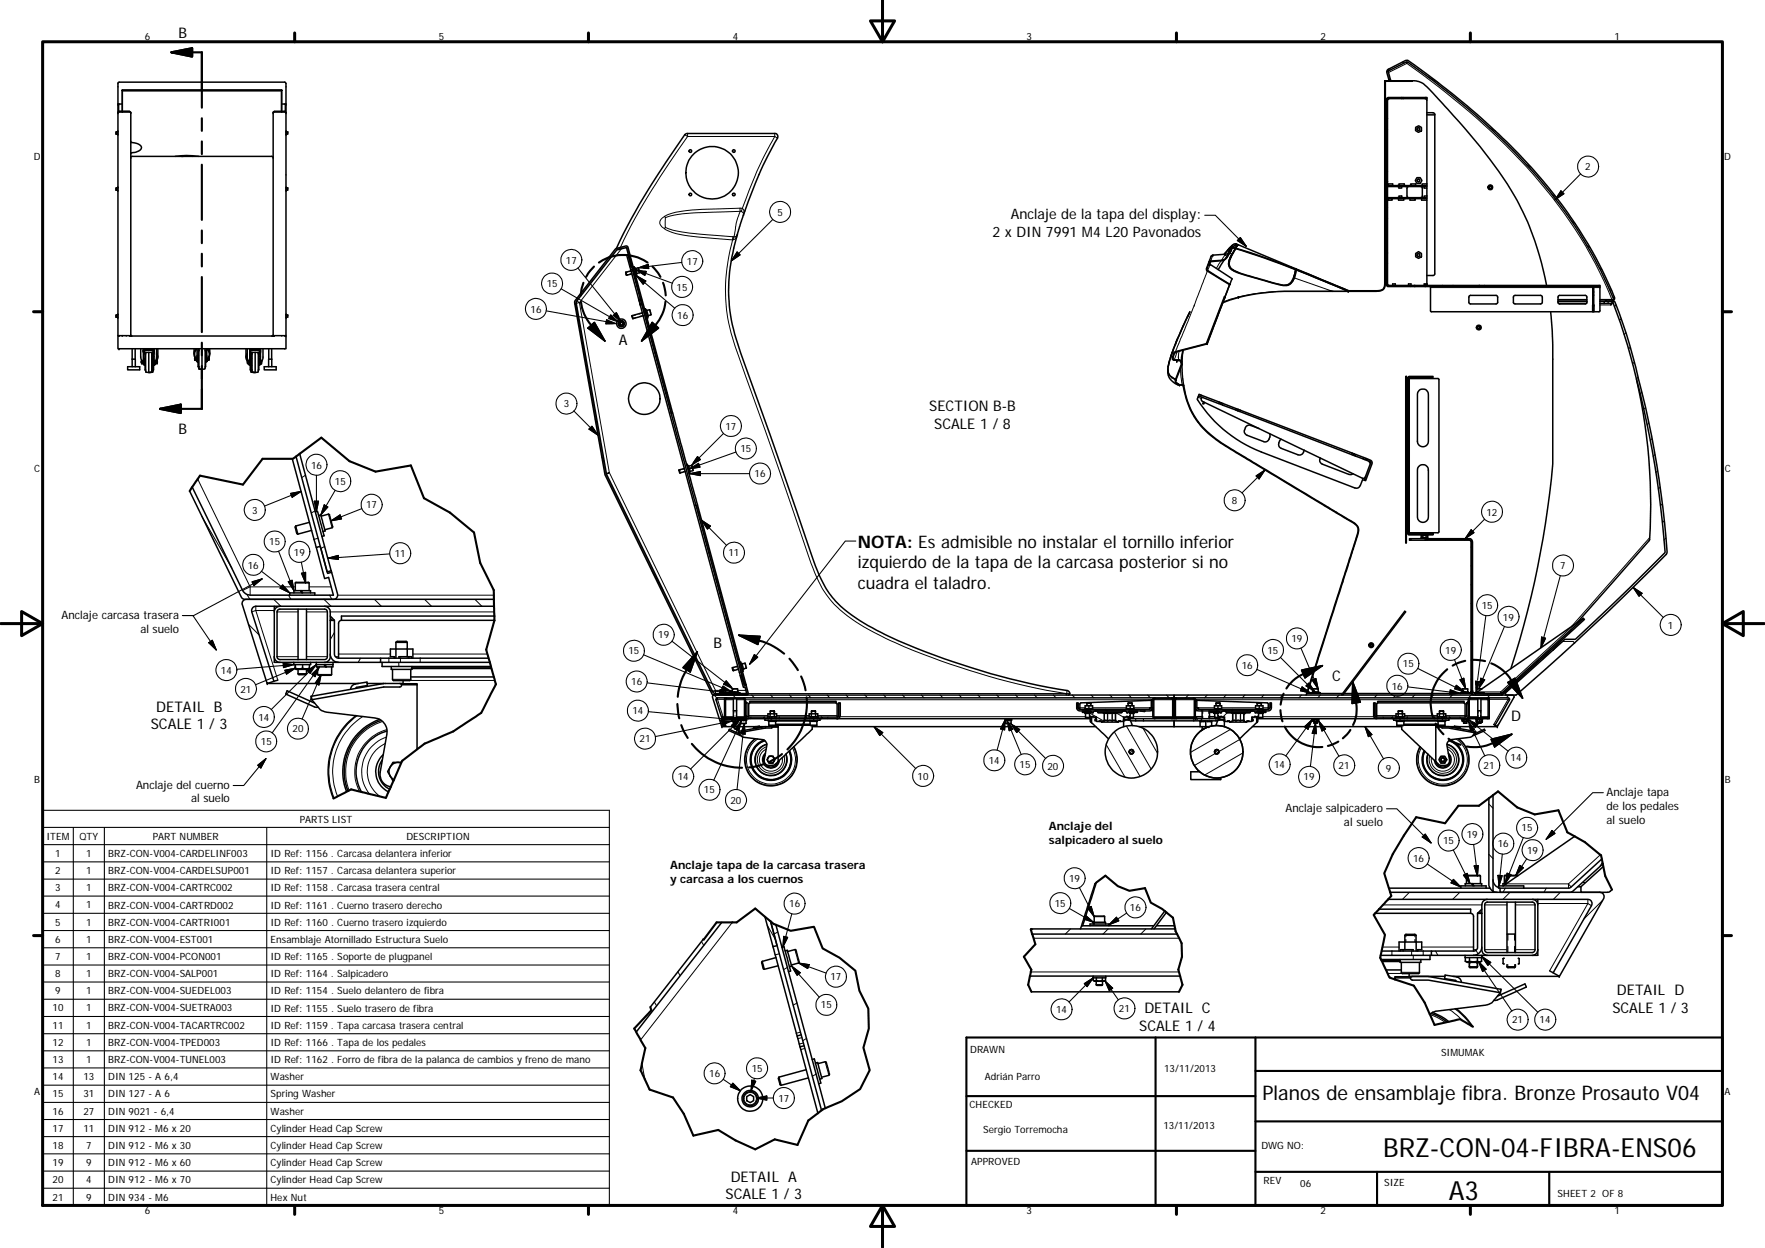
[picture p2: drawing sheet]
<svg xmlns="http://www.w3.org/2000/svg" width="297mm" height="210mm" viewBox="0 0 297 210" stroke-linecap="round" stroke-linejoin="round" font-family="sans-serif">
<defs><g id="words">
<g font-size="4.4">
<text x="232.8" y="194.6">BRZ-CON-04-FIBRA-ENS06</text>
<text x="243.8" y="201.8">A3</text>
</g>
<text font-size="3.4" x="212.4" y="185">Planos de ensamblaje fibra. Bronze Prosauto V04</text>
<g font-size="2.9">
<text x="144.4" y="92.2">NOTA: Es admisible no instalar el tornillo inferior</text>
<text x="144.4" y="95.6">izquierdo de la tapa de la carcasa posterior si no</text>
<text x="144.4" y="99.1">cuadra el taladro.</text>
</g>
<g font-size="2.5">
<text x="30.1" y="6.3">B</text>
<text x="104.2" y="58.1">A</text>
<text x="156.4" y="69.2">SECTION B-B</text>
<text x="30.1" y="73.1">B</text>
<text x="157.2" y="72.1">SCALE 1 / 8</text>
<text x="120.1" y="109.1">B</text>
<text x="26.3" y="119.7">DETAIL B</text>
<text x="224.2" y="114.5">C</text>
<text x="25.4" y="122.7">SCALE 1 / 3</text>
<text x="254.3" y="121.3">D</text>
<text x="272.1" y="167.5">DETAIL D</text>
<text x="191.7" y="173.4">SCALE 1 / 4</text>
<text x="192.6" y="170.5">DETAIL C</text>
<text x="271.4" y="170.5">SCALE 1 / 3</text>
<text x="122.1" y="201.8">SCALE 1 / 3</text>
<text x="123" y="198.8">DETAIL A</text>
</g>
<g font-size="2.4">
<text x="167" y="39.8">2 x DIN 7991 M4 L20 Pavonados</text>
<text x="170.1" y="36.9">Anclaje de la tapa del display:</text>
</g>
<g font-size="1.9">
<text x="10.3" y="104.1">Anclaje carcasa trasera</text>
<text x="23.6" y="106.4">al suelo</text>
<text x="22.9" y="132.7">Anclaje del cuerno</text>
<text x="32.1" y="135">al suelo</text>
<text x="216.3" y="136.6">Anclaje salpicadero</text>
<text x="270.4" y="133.9">Anclaje tapa</text>
<text x="270.4" y="136.2">de los pedales</text>
<text x="176.5" y="139.6">Anclaje del</text>
<text x="176.5" y="141.9">salpicadero al suelo</text>
<text x="226.2" y="138.9">al suelo</text>
<text x="270.4" y="138.6">al suelo</text>
<text x="112.8" y="146.2">Anclaje tapa de la carcasa trasera</text>
<text x="112.8" y="148.5">y carcasa a los cuernos</text>
</g>
<g font-size="1.7">
<text x="24.4" y="6.8">6</text>
<text x="73.9" y="6.8">5</text>
<text x="123.3" y="6.8">4</text>
<text x="172.8" y="6.8">3</text>
<text x="222.2" y="6.8">2</text>
<text x="271.7" y="6.8">1</text>
<text x="5.7" y="26.8">D</text>
<text x="266.8" y="28.7">2</text>
<text x="290.2" y="26.8">D</text>
<text x="130.8" y="36.3">5</text>
<text x="95.2" y="44.4">17</text>
<text x="115.6" y="44.6">17</text>
<text x="89.3" y="52.6">16</text>
<text x="92" y="48.3">15</text>
<text x="113.9" y="48.9">15</text>
<text x="114" y="53.7">16</text>
<text x="94.9" y="68.6">3</text>
<text x="122.1" y="72.3">17</text>
<text x="124.6" y="76.1">15</text>
<text x="5.8" y="79.3">C</text>
<text x="52.3" y="78.8">16</text>
<text x="56.4" y="81.6">15</text>
<text x="127" y="80.3">16</text>
<text x="290.3" y="79.3">C</text>
<text x="42.4" y="86.4">3</text>
<text x="61.6" y="85.6">17</text>
<text x="207.3" y="84.8">8</text>
<text x="250.1" y="86.7">12</text>
<text x="41.7" y="95.7">16</text>
<text x="45.3" y="91.8">15</text>
<text x="49.5" y="93.5">19</text>
<text x="66.5" y="93.7">11</text>
<text x="122.6" y="93.6">11</text>
<text x="262.6" y="95.8">7</text>
<text x="110.8" y="107.4">19</text>
<text x="249.4" y="102.5">15</text>
<text x="252.9" y="104.4">19</text>
<text x="280.7" y="105.7">1</text>
<text x="37.2" y="113.3">14</text>
<text x="105.8" y="110.1">15</text>
<text x="209" y="112.5">16</text>
<text x="213.3" y="110">15</text>
<text x="217.3" y="108">19</text>
<text x="236.1" y="112.3">15</text>
<text x="243.2" y="110">19</text>
<text x="40.5" y="116.5">21</text>
<text x="106.2" y="115.3">16</text>
<text x="234.2" y="116">16</text>
<text x="43.5" y="121.2">14</text>
<text x="43.9" y="125.3">15</text>
<text x="49.2" y="123.2">20</text>
<text x="106.4" y="120.2">14</text>
<text x="107.7" y="124.9">21</text>
<text x="5.8" y="131.8">B</text>
<text x="114.1" y="131.3">14</text>
<text x="154.4" y="131.2">10</text>
<text x="166.4" y="128.5">14</text>
<text x="171.6" y="129.2">15</text>
<text x="176.3" y="129.5">20</text>
<text x="214.4" y="129.2">14</text>
<text x="219.4" y="131.3">19</text>
<text x="225.3" y="129.4">21</text>
<text x="233.3" y="129.8">9</text>
<text x="249.7" y="129.4">21</text>
<text x="254.2" y="128.1">14</text>
<text x="290.3" y="131.8">B</text>
<text x="118.5" y="133.5">15</text>
<text x="123" y="135.2">20</text>
<text x="7.8" y="141.3">ITEM</text>
<text x="13.4" y="141.3">QTY</text>
<text x="25.7" y="141.3">PART NUMBER</text>
<text x="50.4" y="138.4">PARTS LIST</text>
<text x="68.4" y="141.3">DESCRIPTION</text>
<text x="242.9" y="142">15</text>
<text x="246.9" y="140.9">19</text>
<text x="252.1" y="142.6">16</text>
<text x="256" y="139.9">15</text>
<text x="257" y="143.7">19</text>
<text x="9.3" y="144.2">1</text>
<text x="9.3" y="147.1">2</text>
<text x="9.3" y="150">3</text>
<text x="14.5" y="144.2">1</text>
<text x="14.5" y="147.1">1</text>
<text x="14.5" y="149.9">1</text>
<text x="18.2" y="144.2">BRZ-CON-V004-CARDELINF003</text>
<text x="18.2" y="147.1">BRZ-CON-V004-CARDELSUP001</text>
<text x="18.2" y="150">BRZ-CON-V004-CARTRC002</text>
<text x="45.5" y="144.2">ID Ref: 1156 . Carcasa delantera inferior</text>
<text x="45.5" y="147.1">ID Ref: 1157 . Carcasa delantera superior</text>
<text x="45.5" y="150">ID Ref: 1158 . Carcasa trasera central</text>
<text x="179.9" y="148.4">19</text>
<text x="237.8" y="145">16</text>
<text x="9.3" y="152.8">4</text>
<text x="9.3" y="155.7">5</text>
<text x="14.5" y="152.8">1</text>
<text x="14.5" y="155.7">1</text>
<text x="18.2" y="152.9">BRZ-CON-V004-CARTRD002</text>
<text x="18.2" y="155.7">BRZ-CON-V004-CARTRI001</text>
<text x="45.5" y="152.9">ID Ref: 1161 . Cuerno trasero derecho</text>
<text x="45.5" y="155.8">ID Ref: 1160 . Cuerno trasero izquierdo</text>
<text x="132.8" y="152.7">16</text>
<text x="177.5" y="152.5">15</text>
<text x="190.2" y="153.3">16</text>
<text x="9.3" y="158.6">6</text>
<text x="9.3" y="161.5">7</text>
<text x="14.5" y="158.6">1</text>
<text x="14.5" y="161.5">1</text>
<text x="18.2" y="158.6">BRZ-CON-V004-EST001</text>
<text x="18.2" y="161.5">BRZ-CON-V004-PCON001</text>
<text x="45.5" y="158.6">Ensamblaje Atornillado Estructura Suelo</text>
<text x="45.5" y="161.5">ID Ref: 1165 . Soporte de plugpanel</text>
<text x="9.3" y="164.4">8</text>
<text x="9.3" y="167.3">9</text>
<text x="14.5" y="164.4">1</text>
<text x="14.5" y="167.3">1</text>
<text x="18.2" y="164.4">BRZ-CON-V004-SALP001</text>
<text x="18.2" y="167.3">BRZ-CON-V004-SUEDEL003</text>
<text x="45.5" y="164.4">ID Ref: 1164 . Salpicadero</text>
<text x="45.5" y="167.3">ID Ref: 1154 . Suelo delantero de fibra</text>
<text x="139.8" y="165">17</text>
<text x="8.8" y="170.2">10</text>
<text x="8.8" y="173.1">11</text>
<text x="14.5" y="170.2">1</text>
<text x="14.5" y="173.1">1</text>
<text x="18.2" y="170.2">BRZ-CON-V004-SUETRA003</text>
<text x="18.2" y="173.1">BRZ-CON-V004-TACARTRC002</text>
<text x="45.5" y="170.2">ID Ref: 1155 . Suelo trasero de fibra</text>
<text x="45.5" y="173.1">ID Ref: 1159 . Tapa carcasa trasera central</text>
<text x="138.2" y="169.7">15</text>
<text x="177.7" y="170.4">14</text>
<text x="188.3" y="170.3">21</text>
<text x="254.5" y="172.2">21</text>
<text x="259.1" y="172.2">14</text>
<text x="8.8" y="176">12</text>
<text x="8.8" y="178.9">13</text>
<text x="14.5" y="176">1</text>
<text x="14.5" y="178.8">1</text>
<text x="18.2" y="176">BRZ-CON-V004-TPED003</text>
<text x="18.2" y="178.9">BRZ-CON-V004-TUNEL003</text>
<text x="45.5" y="176">ID Ref: 1166 . Tapa de los pedales</text>
<text x="45.5" y="178.9">ID Ref: 1162 . Forro de fibra de la palanca de cambios y freno de mano</text>
<text x="163.3" y="177.1">DRAWN</text>
<text x="242.5" y="177.7">SIMUMAK</text>
<text x="5.8" y="184.3">A</text>
<text x="8.8" y="181.7">14</text>
<text x="8.8" y="184.6">15</text>
<text x="14" y="181.8">13</text>
<text x="14" y="184.6">31</text>
<text x="18.2" y="181.8">DIN 125 - A 6,4</text>
<text x="18.2" y="184.6">DIN 127 - A 6</text>
<text x="45.5" y="181.8">Washer</text>
<text x="45.5" y="184.7">Spring Washer</text>
<text x="119.3" y="181.2">16</text>
<text x="126.5" y="180.3">15</text>
<text x="131" y="185.4">17</text>
<text x="165.7" y="181.7">Adrián Parro</text>
<text x="195.9" y="180.4">13/11/2013</text>
<text x="290.2" y="184.3">A</text>
<text x="8.8" y="187.5">16</text>
<text x="8.8" y="190.4">17</text>
<text x="14" y="187.5">27</text>
<text x="14" y="190.4">11</text>
<text x="18.2" y="187.5">DIN 9021 - 6,4</text>
<text x="18.2" y="190.4">DIN 912 - M6 x 20</text>
<text x="45.5" y="187.6">Washer</text>
<text x="45.5" y="190.5">Cylinder Head Cap Screw</text>
<text x="163.2" y="186.4">CHECKED</text>
<text x="165.5" y="190.6">Sergio Torremocha</text>
<text x="195.8" y="189.9">13/11/2013</text>
<text x="8.8" y="193.3">18</text>
<text x="8.8" y="196.2">19</text>
<text x="14.5" y="193.3">7</text>
<text x="14.5" y="196.2">9</text>
<text x="18.2" y="193.3">DIN 912 - M6 x 30</text>
<text x="18.2" y="196.2">DIN 912 - M6 x 60</text>
<text x="45.5" y="193.3">Cylinder Head Cap Screw</text>
<text x="45.5" y="196.2">Cylinder Head Cap Screw</text>
<text x="163.4" y="196">APPROVED</text>
<text x="212.3" y="193.4">DWG NO:</text>
<text x="8.8" y="199.1">20</text>
<text x="8.8" y="202">21</text>
<text x="14.5" y="199.1">4</text>
<text x="14.5" y="202">9</text>
<text x="18.2" y="199.1">DIN 912 - M6 x 70</text>
<text x="18.2" y="202">DIN 934 - M6</text>
<text x="45.5" y="199.1">Cylinder Head Cap Screw</text>
<text x="45.5" y="202">Hex Nut</text>
<text x="212.7" y="199.2">REV</text>
<text x="218.8" y="199.6">06</text>
<text x="233" y="199.5">SIZE</text>
<text x="262.1" y="201.4">SHEET 2 OF 8</text>
<text x="24.4" y="204.3">6</text>
<text x="73.9" y="204.3">5</text>
<text x="123.3" y="204.3">4</text>
<text x="172.8" y="204.3">3</text>
<text x="222.2" y="204.3">2</text>
<text x="271.7" y="204.3">1</text>
</g>
</g></defs>
<g fill="none" stroke="#000" stroke-width=".25">
<path d="M19.9 17.5v1.4M19.9 17.5h.7M19.9 17.5v-3.6l.2-.1h27.8l.2 .3v3.4M19.9 18.9v37.6h.1M19.9 18.9h.1M20 17.5v1.3M20.6 15.2h26.8M20.6 15.2v3.6M22 18.9h.1M22 18.9v37.5M22 18.9l-.2-.1h-1.7h1.7h-1.7l-.2 .1M46 18.9v37.5"/>
<path d="M46 18.9h.1M46.2 18.8h1.7h-1.7zM47.4 15.2v3.6M47.4 17.5h.7M47.9 18.8l.2 .1M47.9 18.8h-1.7l-.2 .1M48 17.5v1.3M48.1 17.5v1.4M48.1 18.9v37.5l-.1 .1M48.1 18.9h.1M233 13.7v33.6a1.19 1.19 0 0 1-.6 1.5l-.6 .1h-5.1h.2M233 13.6h4.7v.1h-4.7z"/>
<path d="M233 13.6h.1v33.7a1.31 1.31 0 0 1-1.5 1.7h-4.6M233.3 19.9v10.7M233.4 16.6l.3-.2h2.2v.2l-2.4 .1v3.2h-.2zM233.5 19.9v10.7M233.5 11.7l3.3-1.6a109.1 109.1 0 0 1 27 25.7 66.2 66.2 0 0 1 7.9 14.4l-.4 .5h-1.1v-.3h1.4a78 78 0 0 0-19.3-27.3 119.3 119.3 0 0 0-15.6-12.7l-3.1 1.6 .4 1.4-.2 .1-.4-1.4zM233.8 16.6l-.3 .3M233.8 13.5v.1M234 13.4l.1 .2M235.9 16.4h4.2v.3M237.7 13.6h.4a2.79 2.79 0 0 1 1.8 .8 111.7 111.7 0 0 1 14.4 17.6 46.2 46.2 0 0 1 6 16M239.9 16.6l.2 .3v14.3M239.9 16.6h.2"/>
<path d="M239.9 16.6h-4M240.1 19h1.1l.3 .2v26.9l-.3 .3h-1.1M240.1 19.3h1.4M19.7 31.6l.1 .4M19.7 31.6h.1M19.7 22.2l.1 .4M19.7 22.2h.1M19.7 31.6h-.2v.4h.2M19.7 22.2h-.2v.4h.2M19.8 31.6h-.1h.1M19.8 22.2h-.1h.1M19.8 31.6l.1 .5"/>
<path d="M19.9 31.5l-.1 .1M19.9 22.1v.6M22 23.8l.2 .2a1.71 1.71 0 0 1 1.6 .8 .97 .97 0 0 1-.9 .8l-.7 .1-.2 .2M29.5 26.3a13.3 13.3 0 0 1 3.9 0M31.6 26.3h-1.1M46 26.5l-.3-.2h-23.5l-.2 .2M48.1 31.5v.6M48.1 22.1v.6M48.2 22.2v.4M48.2 31.6v.4M48.2 31.6h.2M48.2 22.2h.2"/>
<path d="M48.4 31.6v.4h-.2M48.4 31.6h.1M48.4 22.2v.4h-.2M48.4 22.2h.1M124.1 39.5l-.1 .1M124.1 39.5a29.1 29.1 0 0 0 .5 19.9l5.1 14 6.5 18.8a25 25 0 0 0 3.9 8.3 24.8 24.8 0 0 0 8.2 5.9 122.4 122.4 0 0 0 31.5 9.9 .34 .34 0 0 1 .3 .3 .34 .34 0 0 1-.3 .3M125.1 36.2l-1 3.3M125.1 36.2a73.6 73.6 0 0 1 5.8-13.2l-.1-.3-.3-.2h-15a116 116 0 0 0-11.8 19.3M125.1 36.2h.1M233.3 35v9.3M233.3 30.6h.2v4.4h-.2zM233.5 31.2h2.2v.2h-2.2"/>
<path d="M233.5 35v9.3M233.5 33.3h2.2v.1h-.3M233.5 33.4h1.9M233.8 33.4l-.3 .3h.8v-.3M233.8 31.2l-.3-.3h.9v.3M235.3 31.4h.1v.2h.5v-.2M235.3 33.4h.1M235.3 31.2h.1v-.3h.9v.3M235.3 33.3l.1-.1v-.2h.5v.3M235.4 33.4v.3h.9v-.3M235.7 31.2h4.4v.2h-4.4M235.7 33.3h4.4v.1h-4.4"/>
<path d="M235.9 31.4h.1M235.9 33.2h.1M237 31.4l-.2 .2v1.4l.2 .3M237.3 33.4v.3h.9v-.3M237.4 31.2v-.3h.8v.3M238.2 21.4l.6-.2 .4 .2v.6l-.5 .3-.5-.3zM238.5 29.9h.5l.3 .5-.3 .5h-.5l-.3-.5zM239.1 31.4l.3 .2v1.4l-.3 .3M239.2 33.4v.3h.9v-.3M239.5 31.4h.2v.2h.4v-.2M240.1 31.6v1.7M240.1 33.7v14.1"/>
<path d="M240.1 33h-.4v.2l-.2 .1M240.1 30.9h-.8v.3M19.7 53l.1 .4M19.7 53h.1M19.7 53h-.2v.4h.2M19.8 53h-.1h.1M19.9 52.9v.6M20 56.5h1.9M20 56.5l-.1 .1v2.1h.1M20 58.7h.1M20.6 56.5h.1M21.2 56.5h.1"/>
<path d="M21.9 56.5h.2M22 56.4l.1 .1M22 56.4l-.1 .1M22.2 58.7v3M22.8 58.7v3M23.7 58.7v1.4l.2 .6M24.1 59.1h.2M24.1 59.1h.1M24.1 58.7h.1M24.1 59v2.3h.1v-2.3M24.1 59h.1M24.1 58.7v.4"/>
<path d="M24.3 59.2h-.1M24.3 59.3h1.5M24.3 58.9h1.5M24.3 59.3h-.2M24.3 58.7v.1h.4M24.3 58.7h.1M24.3 59h-.2M24.4 59.3l-.2 .1M24.4 59.3v.3M24.4 59.6v2.7h.1M24.5 59.5l-.1 .1M24.5 59.3v3.3l.5 .1"/>
<path d="M25 59.3v3.4M25.5 59.3v3.3l-.5 .1M25.5 59.5v2.8M25.7 59.3l.1 1.1M25.8 59.5h.1M25.8 59.5v.1M25.8 59.2h.1M25.8 59.1h.1M25.8 58.7h.1M25.8 58.7v.1h-.4M25.8 59.3v-.5h-1.5v.5M25.8 59l.1 .1"/>
<path d="M25.8 59.3h.1M25.8 59h.1M25.8 59.3v2M25.8 59v.3M25.9 59.1h.1M25.9 58.7h.1M25.9 59.3v2h-.1M25.9 58.7v.6M26.3 58.7v1.6l-.2 .5M26.3 59.6a1.16 1.16 0 0 1-.2 1.4M26.3 59.4a1.19 1.19 0 0 1-.2 1.6v.3l-.1-.2-.1 .3M26.6 58.7v1.4"/>
<path d="M32.7 58.7v.9M33.1 58.7a1.23 1.23 0 0 0 0 1.8v.3l.1-.1M33.2 58.7v2M33.2 59.9v.3M33.2 59.9h.1M33.2 58.7a1.15 1.15 0 0 0 0 1.8M33.2 59.9v1M33.3 59.9v1M33.4 59.8l-.1 .1M33.4 59l-.1 .9M33.4 59v2.7M33.4 59h.1"/>
<path d="M33.5 59v2.7M33.5 58.7h.1M33.5 58.7l-.1 .3M34 58.7v3.4M34.5 58.7v3v.4h-.5M34.5 59h.1M34.6 59l-.1 2.7M34.6 59.8l.1 .1M34.7 59.9h.1v1h-.1M34.7 59.9v1M34.8 58.7a1.1 1.1 0 0 1 0 1.8M34.8 58.7v1.8"/>
<path d="M34.9 58.7a1.21 1.21 0 0 1 0 1.8M35.3 58.7v.9M41.4 58.7v1.4M41.6 58.7v1.6l.2 .4M41.6 59.4a1.25 1.25 0 0 0 .1 1.5M41.6 59.6l-.1 .7 .2 .5M42 59h.2M42 59.1h.2M42 59.3h.1M42 59.1h.1M42 58.7h.1M42 59h.1"/>
<path d="M42 59v2.3h.1M42 58.7v.4M42.1 59v2.3M42.2 58.9h1.5M42.2 58.7v.1h.4M42.2 58.7h.1M42.2 59.2h-.1M42.2 59.5l-.1 .1M42.2 59.3v1.1M42.4 59.5l-.1 .1 .1 2.7M42.4 59.3v3l.1 .3M42.9 59.3v3.4"/>
<path d="M43.5 59.3v3.2l-.6 .2M43.5 59.5l.1 .1M43.6 59.6l-.1 2.7M43.6 59.3v.3M43.6 59.3l.1 .1M43.7 58.7h.1M43.7 58.7v.1h-.4M43.7 59.3h-1.6M43.7 59.3v-.5h-1.5v.5M43.7 59l.1 .1M43.7 59.1h.1M43.7 59.3h.1"/>
<path d="M43.7 59.2h.1M43.7 59h.1M43.7 59.3v2h.1v-2M43.7 59v.3M43.8 59.1h.1M43.8 58.7h.1M43.8 58.7v.6M44.3 58.7v1.6l-.3 .5M45.2 58.7v3M45.7 58.7v3M46 56.4l.1 .1M46 56.4l-.1 .1"/>
<path d="M46 56.4h.1M47.4 56.5h.1M48 56.5h-25.9M48 56.5l.1 .1v2.1h-28.1M48.1 52.9v.6M48.2 53v.4M48.2 53h.2v.4h-.2M99 55.2l1-.9 1.8 3.1zM99.5 54.7l2.3 2.7M103.5 42l.2-.2 1.6-.4 .3 .1 .5 1.5-.3 .1 .5 1.7-.3 .1-.5-2 .2-.1-.3-1.1-1.6 .4-6.8 8.8 5.1 28.9 17.8 36.6 .2 .2 .3 .1h5.3l-.3-1.1-.3 .1-.5-2 .2-.1 .5 1.7h.3l.3 1.3-.1 .3h-5.7l-.3-.1-18-36.9-5.1-29.1zM104.3 54.3l.3-.1 .2 .1v.3l-.2 .1-.3-.1zM104.6 54a.53 .53 0 0 0-.5 .7 .53 .53 0 0 0 .9 .2 .53 .53 0 0 0-.2-.9h-.1"/>
<path d="M104.6 54h.1M104.7 54h.1M105.3 45.8l.2 .5M105.8 43.2l.3-.1 7.1 26.4-.3 .1zM106 44.9l1.5 5.6 .3-.1M106.1 43v.1M106.2 45.6l-.9 .2M106.3 46.1l-.8 .2M106.4 53.1l.1 .5M106.6 44.9h.1l.4 1.5h-.1M106.8 45.1h.1l.1 .2 .2 .7-.2 .1M107 45.2l.5-.1 .1 .5v.3l-.4 .1"/>
<path d="M107.5 50.5l.2 .7M107.7 51.2l16.9 62.5M108 51.1l-.3 .1M108.1 52.6l-1.7 .5M108.2 53.1l-1.7 .5M108.5 52l.1-.1 .4 1.6h-.1M108.7 52.2h.2l.2 1h-.2M108.9 52.2l.4-.1 .2 .5 .1 .4-.5 .1M109.8 54.3l1 .9-2.8 2.2zM110.3 54.7l-2.3 2.7M197.4 58.9l-.3 1M197.6 59.4l-.3 .7"/>
<path d="M197.6 59.4h.1M197.7 59.4l-.3 .8M198.2 57l-.4 1M199.9 53.2a42.5 42.5 0 0 0-3.2 8.1l-.1 .4M200.2 52.5l-.4 .8M200.3 52.4a39.5 39.5 0 0 0-3.7 9.6 2.42 2.42 0 0 0 1.6 2.7M203.2 57.8l-5.4 1.4-.2 .2M203.2 57.8h.1M203.2 57.8v.1M203.4 44.2l-.4 1 .1 .4 3.8 2.3M203.4 44.2l.1 .2M203.5 44.2l-.4 1 .1 .3 3.8 2.3"/>
<path d="M203.5 44.2l.1 .3M203.6 44l-.1 .2M203.6 44.5l3.7 2.4-.3 .9M203.6 44.5h.1M204.1 42.9h.1M204.1 42.9l-.3 .2-.4 1.1M206 43.7l-1 1.7M206.2 50l-3 7.8M206.2 50h.1M206.2 50l-.1-.1-3.1 7.8 .2 .1M206.2 42.6l-.1 .1M206.2 42.8l-2.1 .1"/>
<path d="M206.2 42.8h.1M206.7 42.6l-.5 .2M206.7 42.8l-.3 .5M206.9 47.9l-.7 2.1M207 47.8l-.1 .1M207 41.9h.1M207 41.9l-.5 1.2a.99 .99 0 0 1-.9 .7l-1.9 .1-.3 .3M207 47.8l-3.8 10.1-5.3 1.3-.2 .2M207 43.6l1-1.8-.9 1.5-.2 .8a1.35 1.35 0 0 0 .9 1.5l2.1 .7 4.6 1.3a3.6 3.6 0 0 0 2.2 .3l.4-.3 .5-.6 .4-1.2v-.5h-.1M207 41.9l-.4 1.3a1.06 1.06 0 0 1-1 .7l-1.9 .1-.2 .2M207.1 41.7l.4-.1-.5 .3zM207.3 42.8l-.5 1.3a1.2 1.2 0 0 0 .7 1.3l.8 .4"/>
<path d="M207.4 41.7l-.2 .6-.7 1M207.4 41.7h.1M207.5 41.3l-1.4 1.4M207.5 41.2l-.5 .6M207.5 41.7l.4 .1M207.5 41.6l.4 .1M207.5 41.6v.1M207.6 41.6l-.1 .1M207.6 41.5l-.1 .1M207.9 41.7v.1M208 41.1l-.2 .2M208 41.8l9.9 3.5"/>
<path d="M208 41.8l.4-.6 9.6 4M208 41.8l3.7 1.1 6.2 2.3M208 41h.1M208 41a2.35 2.35 0 0 0-1.5 1.2l-.5 .6 .1-.1M208 41v.1M208 41l-.5 .6M208 41l.3 .1M208.1 41.4l-1.1 1.9-.2 .9a1.41 1.41 0 0 0 1.2 1.5l1.6 .6 6.2 1.7a1.47 1.47 0 0 0 1.9-.9l.3-.7 .1-1M208.3 41.1h.1M208.3 41.1l-.4 .6M208.3 41.1l-.4 .7M208.4 50h.1"/>
<path d="M217.1 44.9l.8 .4M217.9 46.6l-.4 .8a1.43 1.43 0 0 1-1.2 .6M217.9 45.2v.1M217.9 45.2h.1v.1M218 45.4l8.9 3.6M218 45.4l-.3 1.2M218.1 45.3l8.8 3.6M218.1 45.3l-.1 .1M218.2 45.3v.1M226.9 49h.1M226.9 48.9h.1M227 49h-8a36.7 36.7 0 0 0-12.6 1.7l-.6 .2"/>
<path d="M233.3 44.3h.2v3.7h4.6v.2h-4.6l-.1-.1zM233.5 47.8l.3 .2M234.4 48v-.2h.4v.2M237 48v-.2h.5v.2M238.1 48h1.8M238.1 48.2h6.4M238.2 42.7l.5-.4 .5 .4v.5l-.5 .3-.5-.3zM239.9 48h.1M239.9 48h4.6M240.1 48h-.2M240.1 47.8h.1M240.1 47.8v.1"/>
<path d="M240.1 47.8l-.2 .2 .2-.2h-.4v.2M240.7 48.2v4.1l.2 .2h27.1v-1.2M244.5 48h4.5v.2h-4.5zM247.3 49.8l4.5-.1 .2 .2v1l-.2 .2h-4.3l-.3-.2zM249 48h20.3v.2h-20.3M254.8 49.8l4.5-.1 .2 .2 .1 1-.3 .2h-4.3l-.3-.2zM261 52.5l.3 5.6v20a157.6 157.6 0 0 1-7 34.4M262.2 50.4h4.9M262.3 51.1h4.7M262.3 49.8l4.5-.1 .3 .2v1.1l-.3 .1h-4.3l-.3-.2zM267.1 50.7h-4.9M268 51.3h.1"/>
<path d="M268.1 48.2v4.3h.1v-4.3M268.2 51.3h.1M269.3 51.1h.7M269.3 48.2l-.1 4.3h-1v-1.2M269.3 50.4h.9M270 50.7h1.4v.1l-.3 .3h-1.1zM270 50.7h-.7M271.4 50.7h.3a73.1 73.1 0 0 1 4 13 149.3 149.3 0 0 1 4.8 29.5 422.6 422.6 0 0 1-25.4 23.7h-1.7v-.3l10-9h1.6a309.5 309.5 0 0 0 15.2-14.7 163.4 163.4 0 0 0-8.1-40.4zM271.4 50.8l-.3 .5M21.5 61.7h2v.5h-2zM22.2 60.4h.6M23.8 60.8v.2"/>
<path d="M23.8 60.8h.1M23.8 61h.1M23.9 60.7v.4M23.9 61.1h.1M23.9 60.7h.1M23.9 60.7v.2M23.9 60.9v.2M23.9 60.7h.2M23.9 61.1h.2M23.9 60.9h.2M24.2 61h.1M24.2 60.8h.1"/>
<path d="M24.3 60.7v.4M24.3 60.4v1M24.3 61.4h.1M24.4 60.3l-.1 .1M25.1 62.7h.1M25.2 62.6v.1M25.6 60.3l.1 .1M25.7 61.4h.1M25.7 60.4h.1M25.7 61.4h-.1M25.7 60.4v1M25.8 61.4l-.1 1.1-.5 .2"/>
<path d="M25.8 62.3h.1M25.8 60.7v.4M25.8 60.4v1M25.8 60.8h.1M25.8 61h.1M25.8 61.3v1M25.9 61.1h.2M25.9 60.9h.2M25.9 61.1v.3M25.9 61.4h-.1M26.1 61.2h.1M26.1 60.9v.2"/>
<path d="M26.1 60.7v.1M26.1 60.8v.3M26.1 60.7h-.2M26.1 60.8v.1M26.1 61.1h.3M26.2 60.9l.2 .1v.1M26.4 60.9v-.2v.4M26.4 61.1h.1M26.4 60.8h.1M26.4 61h.1M26.5 60.8v.2M32.8 60.2v.3"/>
<path d="M32.8 60.2h.1M32.8 60.5h.1M32.8 60.2v.1M32.8 60.6h.1M32.8 60.2v.4M32.8 60.3v.3M32.8 60.3h.2M32.8 60.6h.3M33.1 60.7h.1M33.2 60.2h.1M33.2 60.6h.1M33.2 60.5v.4"/>
<path d="M33.2 60.9h.1M33.2 60.2v.4M33.3 60.9l.1 .8M33.3 60.9h.1M33.4 61.7h.1M33.4 61.7l.2 .4M33.5 62l.1 .1M33.6 62.1h.4M34 62.1h.1M34.7 60.9h-.1M34.8 60.6h.1M34.8 60.2h.1"/>
<path d="M34.8 60.5v.3l.1-.3M34.8 60.7h.1M34.9 60.5l.2 .1M35 60.3h.1v.3M35.1 60.6h.1M35.1 60.3v.3zM35.1 60.2v.1M35.1 60.2v.4M35.1 60.2h.1M35.1 60.5h.1M35.2 60.2v.3M41.7 60.8v.3h.3v.3"/>
<path d="M41.7 60.9h.1M41.7 60.9v.2M41.7 60.8v.2M41.7 60.8h.1M41.7 61h.1M41.8 61.1h.1M41.8 60.7h.2M41.8 60.7v.4M41.8 60.7h.1M41.8 60.7v.2M41.8 60.9v.2M41.8 60.9h.2"/>
<path d="M41.8 61.1v.1M41.8 61.2h.1M41.9 61.2v.1l-.1-.1M41.9 61.2v-.1v.3h.2M42.1 61.3v1h.1M42.1 60.8h.1M42.1 61h.1M42.2 60.7v.4M42.2 61.1h.1M42.2 60.7h.1M42.2 61.4v1.2l.7 .1M42.2 60.4v1"/>
<path d="M42.2 61.4h.1M42.3 60.3l-.1 .1M42.7 62.6l.1 .1M43.6 60.3v.1M43.6 60.4v1M43.6 60.4h.1v1h-.1M43.6 61.4h.1M43.7 61.1h.1M43.7 60.8h.1M43.7 61h.1M43.7 60.7v.4M43.7 60.7h.1"/>
<path d="M43.8 60.7h.2M43.8 60.9h.2M43.8 61.1h.2M44 61.1h.1M44 60.7v.2M44 60.9v.2M44 60.7h.1M44 60.7v.4M44.5 61.7h2v.5h-2zM45.2 60.4h.5M49.2 77.2l4 14.9M49.8 76.8l5.3 19.4 .6-.2"/>
<path d="M50.4 76.3l5.3 19.7M112.9 69.6l4.2 15.4M113.2 69.5l4.2 15.5M114.3 79.1l.1 .5M115.2 78.8l-.9 .3M115.3 79.3l-.9 .3M115.5 78.2h.2l.4 1.4-.1 .1M115.8 78.4h.1l.2 .7 .1 .3h-.2M115.9 78.4l.5-.1 .1 .1 .1 .7-.5 .2M196.6 62.6l.4 .7 .8 .5M196.6 61.7v.9l.2 .5M197 63.3l.8 .5"/>
<path d="M197.3 60.1l.1 .5h1a.43 .43 0 0 1 .4 .6l-1 2.6M197.3 60.1l.1 .1M197.4 60.2l.1 .3 .9 .1a.55 .55 0 0 1 .5 .7l-1 2.6M197.8 63.8a.7 .7 0 0 0 .7 1M197.8 63.8h.1M197.8 63.8l.1 .1M197.9 63.9a.62 .62 0 0 0 .6 .8l-.6-.3M197.9 63.9h.1M198.1 60.6l-.1 .3M198.5 64.8l.6 .1a14.7 14.7 0 0 0 2.5 6.1h.1M198.5 64.7h.1M198.5 64.8l.5-.1 .2 .2"/>
<path d="M198.8 60.8h.1M198.8 60.8v-.6l.3-1.3-.2 2M198.9 61.3l.1 2.2 .2 1.4M199.2 64.9a13.5 13.5 0 0 0 2.5 6.1M201.6 71a23 23 0 0 0 7.1 5.6l18.6 11.1a1.62 1.62 0 0 1 1.3 1.7l-8.7 27.3M201.7 71a25.2 25.2 0 0 0 7.6 5.8l17.8 10.7a1.89 1.89 0 0 1 1.5 2.1l-8.6 27.1M201.7 66.6l-.2 .5a18.5 18.5 0 0 0 4.3 5.1 22.5 22.5 0 0 0 6.5 3.9l15.7 6h.3l.5-.2 .6-1.4M201.7 66.6l.1-.2 3.7 1.4M201.7 66.6l3.7 1.4M202.3 66.8l-.1 .5 .2 .2 26.9 13h.2l.3-.2M202.5 67.6l-.1 .3 .2 .1 .1-.3M205.4 68l2.9 1.1"/>
<path d="M205.5 67.8l-.1 .2M205.5 67.8l2.9 1.1M208.3 69.1l19.5 7.5M208.4 68.9l-.1 .2M208.4 68.9l19.5 7.4M211.9 72.1l-1.4-.5a.9 .9 0 0 0-1 .6 .9 .9 0 0 0 .4 1l2.8 1.1a.93 .93 0 0 0 .9-.4 .93 .93 0 0 0 .1-.9M215.6 73.9a.93 .93 0 0 0 0 1.5l2.8 1.1a.83 .83 0 0 0 1.1-.7M219.5 75.8h.1M222.2 77.1a.69 .69 0 0 0 .4 1l4.4 1.7 .3 .1 .4-.2M227.8 76.6l1.9 .7M227.9 76.3l-.1 .3M227.9 76.3l1.9 .8"/>
<path d="M229.8 77.1l.9 .4 .2 .5-1.1 2.9-.2-.1 1.1-2.9-.1-.2-.9-.4zM230.4 77.6l.2 .1v.4M230.5 77.7h.1M236.6 63.3h.1v28h-.1zM236.9 63.5l.3-.2h4v.2h-4.1l-.1 .1v26.1l4.2 .1v.2h-4.1l-.2-.4zM237 63.7h5l.2 .2v25.6l-.2 .1h-5M238.8 78.4a.91 .91 0 0 1 1-.2 .91 .91 0 0 1 .6 .9v7.9a.92 .92 0 0 1-.9 .9 .92 .92 0 0 1-1-.9v-7.9l.1-.4zM238.8 65.7a.93 .93 0 0 1 1-.2 .93 .93 0 0 1 .6 .9v7.9a.92 .92 0 0 1-.9 .9 .92 .92 0 0 1-1-.9v-7.9l.1-.4zM275.4 63.8a92.3 92.3 0 0 1 2.2 27.2l-12.2 13.8M32.3 81.9l8.5 17.4 .5 .5 .8 .3h14l-.8-2.9-.7 .1-1.4-5.2 .7-.2 1.2 4.6 .7-.2 1 3.6a.71 .71 0 0 1-.7 .9h-14.9l-.4-.1-8.9-18.1M49.7 99.4v-1.4h.1h2.2v1.4M49.8 88.5l.3 1.4"/>
<path d="M49.8 88.5l-.1 .3 .3 1 .1 .1M50.6 99.4h-1.1v.4M50.6 99.4l.2 .4M50.6 99.4h.1M50.7 99.4l.2 .4M50.7 99.4h1.6v.4M52.1 87.9l-2.3 .6M52.4 89.2l-2.3 .7M53.1 86.1h.3l.7 2.4 .4 1.6-.3 .2M53.6 86.7l.4-.1 .7 2.7-.4 .1M54 86.8l1.3-.3 .2 .1 .5 2.1-1.3 .4M55.7 96l.1 .3"/>
<path d="M117.1 85h.3l8.1 30.1-.2 .1zM239.2 90h.7M239.4 90v.1M239.5 90.1v.3M240 90v.4M240.1 90l.2 .1v.3h-1.1v-.4M240.1 90.6h-2.9v.3h2.9M240.1 90.6h7.3l.4 .4v25.9l-.2-.3v-25.4l-.1-.2-.2-.1h-7.2zM45 115h.1M45 115h15.3M46.2 110.5v.9h.9M46.2 102v1"/>
<path d="M46.4 102.3l.7-.3h7.5a.98 .98 0 0 1 1 1v7.5a.98 .98 0 0 1-1 .9h-7.5a.94 .94 0 0 1-.9-.9v-7.7zM46.8 114.4l-.7 .2M46.8 102.6l.3-.1h7.5l.4 .1 .1 .4v7.5l-.1 .3-.4 .2h-7.5l-.4-.3-.1-7.7zM48.8 100.1v-.3h4.2v.3M49.4 111.4v.4h2.9v-.4M49.7 111.8v.7v-.1M49.7 112.4l.3 .1 .9-.1M49.7 111.8v.6M50.2 113.4l.1 .1h1.1l.2-.1M50.2 102.5v8.5M50.2 112.6v.8M50.2 113.4h1.4"/>
<path d="M50.9 112.4l.3 .1 .9-.1M50.9 111.8v.6M51.6 102.5v8.5M51.6 112.6v.8M52.1 112.4l-.2 .2h-2.1l-.1-.1M52.1 111.8v.6M52.4 117.2l.1 .5 1.4 1.7 .8 .4 8.4 1a2.35 2.35 0 0 1 2 2.7l-1.1 6.4a2.12 2.12 0 0 0 1.8 2.5M52.4 117.2l12.1-2.2h2.8a.3 .3 0 0 1 .3 .3 .3 .3 0 0 1-.3 .3h-2.7l-12.1 2.1zM52.9 118.3l-4.6-2.1-.2 .6 4.8 2.1 .6 .1M53.2 111.4v.4h2.8M53.3 111.8v.4h1.5M53.4 112.2v1.3l.2 .1h2.1l.1-1.4"/>
<path d="M54.5 111.8l.3 .4M54.6 111.4h2.4M54.6 102h28.5M54.7 111.8l.2 .4M54.8 112.2h.1M55.6 103.7l.7 .7h-.7h.7v5.6l.1 .5 .6 .2h7v.7h-7a1.4 1.4 0 0 1-1.4-1.4M56 111.4v.8h-1.1M57.5 104.4l-.4 .1-.1 .4v5.8M57.5 104.4h25.7M59.9 115.8l.1-.1 1.8-.4v-.5l-2.3 .4-.3 .2-.2 .6M61.8 115h2.8M64 110.7h18.2"/>
<path d="M64 111.4h18.4M64.3 111.4v.7h18.3M65.8 112.1v.5h3.5v-.5M66.1 112.6v1.7a.48 .48 0 0 0 .6 .2h1.8a.49 .49 0 0 0 .6-.2v-1.7M66.4 110.5v.2M66.6 108.1l.2-.2h1.6l.1 .2M66.6 108.1h1.9M66.6 108.1v2.6M67.4 115h.4M67.5 115h2.7v11.1M67.6 115.2h2.6M67.8 114.5v.5"/>
<path d="M68.5 108.1v2.4M68.8 110.5v.2M69.1 113.9h14M69.3 110.7v-.2h-2.2v.2M69.3 112.5h13.4M69.5 110.7v-1.5h-3.8v1.3h.7v.2M83.1 100.8h-41.7a.69 .69 0 0 0-.6 .9l4.2 13.3 1.1-.4-3.7-11.6a.75 .75 0 0 1 .6-1h4.1M83.2 103.7h-25.7v.7M117.4 109.7l-1.2 3.4-1.2-.8zM117.4 109.7l-1.9 3M121.9 117.4v.3M122 117.5l.2-.1 3.1 .1 .2 .2-.1 3.1-.3 .1h-3l-.2-.3z"/>
<path d="M122.1 117.6h3.1v3.1h-3.1zM122.3 117.4h-1.6l-.2 .2 1.4 4.5-.4 .2-1.6-5 .2-.3 77.5-.1v.5h-.4M123.3 116.4v-.5h.8v.5M123.3 112.3l.1 .5M123.4 119.6h.6M123.4 117.6v3.2M123.6 116.4h.1M123.6 116.4l.1 .1M123.6 116.4h-.4v.1M123.6 116.4h.6v.1M124 117.6v3.2M124.1 112.1l-.8 .2"/>
<path d="M124.3 112.6l-.9 .2M124.3 106.9l3.4 .9M124.3 106.9l3.6 .2-.4 1.3zM124.5 116.5h-1.6v.2M124.5 116.5h.1M124.5 116.5v.2M124.5 111.4h.2l.3 1.2 .1 .3-.2 .1M124.7 111.7l.2-.1 .2 .9v.1l-.1 .1M124.9 111.7l.5-.1 .1 .3 .1 .5-.5 .1M125.1 117.4h69.3M125.5 118l.2 .3h-.2h.2v2.1l.1 .2h2.8v.3h-2.7l-.3-.1-.1-.4M125.5 115.1l.1 .2"/>
<path d="M126.2 118.3v-.3h14.5v.3M126.2 118.3h14.5M126.2 118.3l-.2 .1v2.2M129.6 119.7h.7M129.6 119.7v.4M130.3 119.6l-.7 .1M130.3 119.6v.1M130.3 119.7h.1M130.3 119.7v.9M136.6 119.7h.6M136.6 119.7v.4M137.2 119.7l.1 .9"/>
<path d="M140.7 118.3l.2 .1v2.3M181.7 119.3l-.2-.1v-.9h-.3v.9l.3 .3 .2 .1h11.8l.4-.2 .1-.3-.2 .4 .2 .1M182.2 119.6h1.4l.1 .4h.2a.52 .52 0 0 1 .5-.4 .52 .52 0 0 1 .5 .4h.9v1.3l-.4 .2v-.2h-.4v.1l-.7-.1v-.3h.3l-.1-.3h-.2a.3 .3 0 0 0-.4-.2 .3 .3 0 0 0-.2 .3v.8l-.2-.2 .1-.9h-.2v-.6h-1.2zM182.6 119.9v.1h.8M182.6 119.3v-.6h1.3v.6M182.6 119.2h.5v.1M182.8 119.2v.1M182.9 118.3h.1h.6M182.9 118.3h.7M182.9 118.3v.4M183.3 118.7v.6M183.6 118.3v.4"/>
<path d="M183.7 119.2v.1M183.9 119.2h-.5v.1M184.4 119.6h4.8M184.8 119.8h4M185.6 120h2.3M189.6 119.3v-.6h1.2v.6M189.6 119.2h.4v.1M189.7 119.2v.1M189.8 118.3h.1h.6M189.8 118.3h.7M189.8 118.3v.4M190.2 118.7v.6"/>
<path d="M190.5 118.3v.4M190.7 119.2v.1M190.8 119.2h-.5v.1M190.8 119.9v.1h-.6M192.7 119.6l-.1 .1-.7-.1M193.8 117.8l-11.9 .5-.2 .1v.9M193.8 119.1h-.3v.2M194.1 117.6l-.3 .2h.2h-.2v1.3l-.3 .2h-11.8M194.2 117.5h3.2l.1 .2v2.9l-.1 .3h-3.2l-.2-.3v-2.9zM194.2 117.7l.1-.1h3v3.1h-3.1zM197.5 117.4v.3M197.7 117.4v.3"/>
<path d="M197.7 117.5l.2-.1 3.1 .1 .2 .2-.1 3.1-.3 .1h-3l-.1-.2zM197.9 117.6h3.1v3.1h-3.1zM200.8 117.4h46.7M201.1 117.6l.3 .2h-.2h.2v1.3l.3 .2h11.7l.3-.1v-.9h.3l-.1 1-.5 .3h-11.7l-.3-.1-.2-.4 .2 .4-.2 .1M201.4 117.8l11.9 .5 .1 .1v.9M201.4 119.1h.3v.2M202.3 119.6v1.3M203.6 119.6v1.3M203.7 119.6h1.4l.3 .4h.1a.5 .5 0 0 1 .5-.4 .5 .5 0 0 1 .5 .4h1l-.1 1.3-.4 .2-.1-.2-.7 .1v-.1h-.3v-.3h.3l-.1-.4-.3 .1a.3 .3 0 0 0-.3-.2 .3 .3 0 0 0-.2 .3v.3l-.3 .1 .1-.7h-.1v-.6h-1.3zM204.3 119.9v.1v-.1M204.3 119.9v.1h.7M204.4 119.3v-.6h1.2v.6"/>
<path d="M204.5 119.3v-.1h.9v.1M204.6 118.3h.1h.6M204.6 118.3h.7M204.6 118.3v.4M205 118.7v.5M205.3 118.3v.4M206 119.6h4.8M206.4 119.8h4M207.2 120h2.3M207.5 120h.1M207.5 120h1.8M211.3 119.3v-.6h1.3v.6"/>
<path d="M211.5 119.3v-.1h.9v.1M211.6 118.3h.7M211.6 118.3v.4M211.9 118.7v.5M212.3 118.3v.4M212.6 119.9v.1h-.8M219.1 112.8l3.5-.8-3 2zM219.9 116.7h6.1M219.9 116.7l-.1 .2M220.6 116.7v-.2h1.6v.2M220.9 116.4v.1M220.9 116.4h.1"/>
<path d="M220.9 116.4l.1 .1M220.9 116.4h1v.1M221 116.4v-.5h.8v.5M222.6 112l-3.3 1.4M226 116.9l10.6-13.9-.2-.2-10.6 14.1M226.2 116.7h21.4M227.7 114.8l1.2 3.3-1.4 .3zM227.7 114.8l.5 3.4M231.2 118.3h.2l.1 2.3h2.9v.3h-2.7l-.4-.1-.1-.3zM231.9 118.3l-.2 .1v2.2M231.9 118.3h14.5M231.9 118.3v-.3h14.5v.3"/>
<path d="M235.3 119.7h.7M235.3 119.7v.9M236 119.7v1M242.2 119.7h.7M242.2 119.7v.9M242.9 119.7v1M245.8 116.7v-.2h1.6v.2M246.1 116.4l.1-.5h.8v.5M246.4 118.3l.2 .1v2.2M246.5 116.4h.1M246.5 116.4v.1M246.5 116.4h-.4v.1"/>
<path d="M246.5 116.4h.6v.1M246.5 116.4l.1 .1M247.1 118l-.3 .3h.3h-.3v2.3l-2.9 .1v.2h2.7M247.2 117.5h3.3l.1 .1v3l-.1 .3h-3.3l-.1-.3v-2.9zM247.3 117.6h3.1v3.1h-3.1zM247.8 116.2l.1 .2 .3 .3M247.8 116.9h.3M248.2 116.5h1.6v.2h-1.6zM248.3 116.7v.2h4.4l14-12.7-.2-.2-13.8 12.7h-2.9M248.6 116.4l-.1 .1M248.7 116.4h-.2v.1M248.7 119.6h.5"/>
<path d="M248.7 117.6v3.2M249.2 117.6v3.2M249.4 115.9h-.9v.5M250.3 117.4h3.6l.2 .2-2.5 4.4 .4 .3 2.8-5v-.1l-.2-.2-57-.1v.5h.4M250.6 117.4v.3M252.8 116.9h-.1M253.2 116.6h.2M253.8 114.8l1.2-.7 1.2 3.4zM254.4 114.5l1.8 3M262.7 107.8l-1.4 1.6M266.5 104l-17.9 12.4M59.9 120.4a11.9 11.9 0 0 0-3.8 13.9"/>
<path d="M63.9 121a9.3 9.3 0 0 0-5.6 12.2M64.2 121.2a9 9 0 0 0-5.6 11.9M64.3 127.8a3.3 3.3 0 0 0 1.3 5M64.5 127a3.8 3.8 0 0 0 .9 6.2M65.1 123a7.1 7.1 0 0 0-4.3 10.2M65.7 130.6l.4 .7h.1M65.7 130.6l.6 .6M67.5 128.4a1.53 1.53 0 0 0-1.7 .4 1.53 1.53 0 0 0-.1 1.8M67.5 128.3h-1.4l-.6 1.1a.45 .45 0 0 0 0 .8l.2 .4M121.5 122.3h5.7M121.5 122.3h.1M121.9 120.6v.3h.4"/>
<path d="M122.1 122l-.2 .1M123.2 120.9v.2h1v-.2M123.3 121.1v.2M123.3 121.3h.4M123.4 121.6h.6M123.4 121.4v.2M123.7 121.3h.4M123.7 121.1v.2M124 121.4v.2M124.1 121.3h-.8M124.1 121.1v.2M124.3 123.1v.2l.8 .7 3.2 .4a.91 .91 0 0 1 .7 1.1l-.4 2.3a.81 .81 0 0 0 .8 1l.8-.1 .8-.6"/>
<path d="M124.5 123.5l-1.8-.8-.1 .2 2.1 .9M124.6 120.9v.2h1M124.6 121.1v.1h.6M124.7 121.2v.6l.8-.1 .1-.5M125.1 121.1l.1 .1M125.1 120.9h.9M125.2 121.2h.1M125.6 120.9v.3h-.4M127.1 124.3a4.4 4.4 0 0 0-1 6 4.4 4.4 0 0 0 6 1.2 4.4 4.4 0 0 0 1.5-5.9M127.1 122.6l.7-.2v-.2l-.7 .1-.3 .1v.2M127.8 122.3h3.2v5.8M128.6 124.5a3.5 3.5 0 0 0-2.1 4.6 3.5 3.5 0 0 0 4.6 1.9 3.5 3.5 0 0 0 1.8-4.7"/>
<path d="M128.6 120.9h9.6M128.6 120.6h9.6M128.7 124.6a3.4 3.4 0 0 0-2.1 4.4 3.4 3.4 0 0 0 4.5 2 3.4 3.4 0 0 0 1.7-4.6M128.7 120.9v.3h8.2h1.1v-.3M128.8 127.1a1.24 1.24 0 0 0 .4 1.8 1.24 1.24 0 0 0 1.8-.8M128.8 122.3l-4.5 .8M128.8 126.7a1.41 1.41 0 0 0 .3 2.4 1.41 1.41 0 0 0 2-1.1M129 125.2a2.66 2.66 0 0 0-1.8 3.4 2.66 2.66 0 0 0 3.4 1.7 2.66 2.66 0 0 0 1.6-3.4M129.3 121.2v.2h1.3v-.2M129.4 121.4l.1 .7 1-.1v-.6M129.6 120.1v.6M129.7 127.2h.4l.1 .3"/>
<path d="M129.7 127.2a.58 .58 0 0 0-.5 .9 .58 .58 0 0 0 1 0M129.7 127.2a.6 .6 0 0 0-.5 .4 .6 .6 0 0 0 .1 .6l.1 .2h.7l.1-.3M129.7 127.2l.5 .3M129.8 120.6l.8 .1M129.9 122.3h.1l-.1 .2h-1.1l-4.5 .8v-.2M130 122.3h1M130.1 122.1v.2M130.2 127.5l.2 .3-.2 .3M130.2 127.5l.1 .2-.1 .4M130.4 120.6h.1M130.5 121.9h5.8M130.6 121.3h5.6"/>
<path d="M130.7 120.7v-.6h-1.5v.5l.3 .1M136.2 121.2v.2h1.4v-.2M136.3 121.4l.1 .7 1.1-.1v-.6M136.5 120.1v.6M136.7 122.1v.6l-5.7 5.4M136.7 122.3h47.7M136.7 120.6l.8 .1M137.4 120.6h.1M137.6 120.7v-.6h-1.4v.5l.3 .1M138.2 120.6h2.9v-2.3h.3v2.1l-.1 .4-.4 .1h-2.7zM140.9 120.9h42.6M169.2 120.9v.3h.6"/>
<path d="M169.2 121.1h1M169.3 121.2v.6h.8l.1-.6M169.7 121.1l.1 .1M169.8 121.1v.1M169.8 121.2h.1M170.2 120.9v.3h-.4M182.7 120v.7l.8 .1M183.7 121.6l2.9 2.7M184.4 120.7h.1M185 121.4h.4M185.4 121.5h2.8M185.8 120h1.9"/>
<path d="M187.7 120l1.1-.1a.47 .47 0 0 1 .5-.3 .47 .47 0 0 1 .4 .4h.1l.2-.4h1.4v.3h-1.3l.1 .6h-.1l.1 .7-.3-.1v-.4a.32 .32 0 0 0-.6 0h-.2v.2l-.1 .1h.3v.3h-.3v.1l-.8-.1v.2h-.2l-.3-.3zM187.7 121.2v.1a.41 .41 0 0 0-.5 0l-.4-.1a.5 .5 0 0 1-.7 0l-.3 .1v-.1M188.2 121.4h.4M189.1 120.7h.1M189.1 121.3v1M189.3 121.1h.6M189.3 121.2h.7M190.1 120.9h4.3M190.2 121.2l.4 .9M190.2 121.3h12M190.8 120l-.1 .7-.6 .1M191.7 122.3h10.3"/>
<path d="M197.2 120.9h.8M197.5 120.6v.3M197.6 121.3v1M197.7 120.6v.3M200.8 120.9h.4M201.2 120.6h1.1M201.2 120.6l.3 .3h-.3zM201.2 120.9h.1M201.2 120.9h.3M201.5 120.9h3.6M201.9 129.9h-1.5v1.3h5v-.3M202 121.3v1"/>
<path d="M202 122.3h1.5M202.2 121.3v.1M202.2 121.3h2.7M202.3 122.3v.5M202.7 121.3v.1h-.7M202.9 121.3v1M203.2 121.3v.1h.7M203.6 120.6h.8M203.7 121.3v.1M203.9 121.3v.9M204.4 120v.7l.7 .1M205 121.2l-.4 .9"/>
<path d="M205.2 121.2h.7M205.3 121.1h.6M205.9 120.7h.2M206.1 121.3v1M206.6 121.4h.3M207 121.5h2.8M207.5 121.3h.1M207.5 121.2v.1M209.3 120l1.1-.1a.45 .45 0 0 1 .5-.3 .45 .45 0 0 1 .4 .4h.1l.2-.4h1.4v.3h-1.3l.1 .1v.5h-.2l.1 .9-.2 .2v-.8a.31 .31 0 0 0-.3-.3 .31 .31 0 0 0-.3 .2l-.2-.1v.3l-.1 .1h.3v.3h-.3v.1l-.8-.1v.2h-.1l-.4-.3zM209.3 121.2v.1a.41 .41 0 0 0-.6 0l-.3-.1a.48 .48 0 0 1-.7 0l-.2 .1M209.8 121.4h.4M210.7 120.7h.1"/>
<path d="M210.8 122.3h25.1M211.5 121.6l-2.9 2.7M211.7 120.9h20M212.5 120v.7l-.8 .1M220.8 120.9v.2h1.1v-.2M220.9 121.1v.2M220.9 121.3l.1 .1 .9-.1M220.9 121.3h.2M221.1 121.6h.6M221.1 121.1v.2M221.1 121.3h.6M221.1 121.4v.2"/>
<path d="M221.7 121.1v.2M221.7 121.3h.2M221.7 121.4v.2M221.9 121.1v.2M234.4 120.9h9.5M234.4 120.6h9.5M234.5 120.9v.3h9.3v-.3M235 121.2v.2h1.3v-.2M235 120.6l.8 .1M235.1 121.4l.1 .7 1-.1 .1-.6M235.2 120.6h.1M235.9 122.1v.7l5.7 5.3"/>
<path d="M236.1 120.6h.3v-.5h-1.5v.6M236.3 121.9h5.7M236.3 121.3h5.6M241.6 122.3h1M241.9 121.2v.2h1.4v-.2M242 120.6l.8 .1M242 121.4l.1 .7 1.1-.1v-.6M242.1 120.6h.1M242.5 127.2h.1a.61 .61 0 0 1 .8 .5 .64 .64 0 0 1-.6 .7 .64 .64 0 0 1-.6-.6zM242.5 122.1v.2M242.6 122.3h1.2l4.5 .8v.2l-4.5-.8h-1.1zM243.1 120.6h.2v-.5h-1.4v.6"/>
<path d="M243.5 125.2a2.66 2.66 0 0 1 1.9 3.4 2.66 2.66 0 0 1-3.4 1.7 2.66 2.66 0 0 1-1.7-3.4M243.8 126.7a1.42 1.42 0 0 1-.3 2.4 1.42 1.42 0 0 1-2.1-1.1M243.8 127.1a1.23 1.23 0 0 1-.4 1.8 1.23 1.23 0 0 1-1.8-.8M243.9 124.6a3.4 3.4 0 0 1 2.1 4.4 3.4 3.4 0 0 1-4.5 1.9 3.4 3.4 0 0 1-1.7-4.5M244 124.5a3.5 3.5 0 0 1 2.1 4.6 3.5 3.5 0 0 1-4.7 1.9 3.5 3.5 0 0 1-1.7-4.7M244.8 122.3h-3.2v5.8M245.3 122.3h6.7M245.5 124.3a4.4 4.4 0 0 1 .9 6 4.4 4.4 0 0 1-5.9 1.2 4.4 4.4 0 0 1-1.5-5.9M245.5 122.6l-.7-.2v-.2l.7 .1 .3 .3M246.1 121.3l.1 .1 .9-.1M246.1 121.3h.2M246.1 121.1h1"/>
<path d="M246.1 120.9v.4M246.3 121.1v.2M246.3 121.6h.5M246.3 121.3h.5M246.3 121.4v.2M246.6 120.9h.9M246.8 121.1v.2M246.8 121.3h.3M246.8 121.4v.2M247.1 120.4l-.2 .4-.3 .1M247.1 120.9v.4M248.1 123.5l1.7-.8 .1 .2-2 .9"/>
<path d="M248.3 123.1l-.6 .8-.2 .1-3.2 .4a.91 .91 0 0 0-.8 1.1l.4 2.3a.78 .78 0 0 1-.7 1l-.9-.1-.7-.6M248.3 123.1h.1M248.4 120.9v.2h1.1v-.2M248.5 121.4l.9 .1M248.5 121.1v.3M248.5 121.4v.1M248.5 121.1h.1M248.5 121.1v.4l.1-.1M248.6 121.4h.4M248.6 121.1h-.1M248.6 121.1v.3M248.6 121.1h.4"/>
<path d="M248.7 121.6h.5M248.7 121.5v.1M249 121.4h.4M249 121.1v.3M249 121.1h.4M249.2 121.5v.1M249.4 121.1h.1M249.4 121.1v.4M249.4 121.4v.1M249.4 121.1v.3M250.6 134.3v14.7l.2 .4 .5 .5M250.6 120.6v.3h-.3"/>
<path d="M250.9 124.4l3.5-.9-2.9 2.2zM251.3 133.8v16.1M251.4 121.9l.2 .1M252 122.3h.1M254.4 123.5l-3.2 1.5M118.3 158.1l-8.9 11.3M121.5 155.2l-14.4 18.4M128.7 154.2l1.4 5.1 .7-.2-1.1-4.1 8.6 31.8M130.1 159.3l4 14.9 .7-.1M130.6 155.6l8.3 30.9M131.6 159.4l.4-.1 1 3.8 .1 .3-.4 .1M132.1 160l.4-.1 .7 2.7-.3 .1"/>
<path d="M173.5 156.3h24.3M173.7 157.2h24.4M182 155.8l-.2 .5M182 155.8h12.2M182 155.8l2.3-7.1 .2-.2-2.3 7.3M183.4 155.8v-.3h3.2v.3M184 155.2l.1 .3M184 155.2v.3M184 155.2h.1M184.1 155.2v.3M184.1 155.2h2v.3M184.1 155.2l.1-1.1h1.7v1.1"/>
<path d="M194.6 155.8h3.1M196 153.3l-2.2 3M196.3 153.5l-2.1 2.8M231.4 153.7h16.1M232.1 153h15.4v.7M233.6 151.3h16.7M233.7 149.4h17.1M234 150.1h35.2a.72 .72 0 0 1 .7 1.1l-7.5 13.1-1-.6 6.4-11.3a.72 .72 0 0 0-.6-1.1h-9.3M236.1 159.8v.2M236.4 157.4l.2-.2h1.5l.2 .2M236.4 157.4h1.9M236.4 157.4v2.4"/>
<path d="M238.3 157.4v1.1M238.3 158.5v1.5M238.6 159.8v.2M245.8 149.4v-.3h4.3v.3M246.8 148.7v-1.3l.1-.1h2.2v1.4M247.5 153.7l.3 .1 .2 .4v5.8M247.7 148.7h.1M247.7 148.7l.2 .4M247.7 148.7h-1.1v.4M247.8 148.7l.3 .4M247.8 148.7h1.6v.4M249.4 153l-.7 .7h.7h-.7v5.8l-.4 .5h-7.4v.7h7.1"/>
<path d="M249.4 159.3a1.43 1.43 0 0 1-1.4 1.4M249.7 151.6l.6-.3h7.6a.94 .94 0 0 1 .9 1v7.5a.94 .94 0 0 1-.9 .9h-7.6a.94 .94 0 0 1-.9-.9v-7.5zM250 151.9l.2-.1h7.8l.2 .1 .1 .4v7.5l-.1 .3-.3 .2h-7.6l-.3-.2-.1-.2v-7.8zM251.3 149.9l.7 .2M251.3 148a1.46 1.46 0 0 0 .9 1.4M252.2 149.1h4.2v.3h-4.2zM253.6 148.7h-.7v.4M253.6 151.8v8.5M253.6 157.2h1.4M255 151.8v8.5M255.5 147.3h-2.3v1.4M258.8 159.8v.9h-.9"/>
<path d="M258.8 151.3v1M264.5 150.1h.1M265 140.7l-12 8.4M265.5 149.2h.6M266.1 149.2v.9h4.4h.3l.5-.4M269.6 144.5l-5.5 4.9h-7.7M269.7 145.4l-5.2 4.7h-12v-.7M269.8 145.8l-3.7 3.4M128.3 161.8l-.1 .4 .3 .8 .1 .1M128.3 161.8l.3 1.3M130.6 161.1l-2.3 .7M131 162.5l-2.4 .6"/>
<path d="M132.5 160.1l1.4-.3 .5 1.6a.41 .41 0 0 1 0 .6l-1.2 .4M134.2 174.3l.4 1.8M134.6 176.1l3 11.2M135.3 176l-.7 .1M135.7 180l-4.6 1.2M136.7 178.3l.4-.1 .9 3.4 .1 .6-.3 .2M137.2 178.9l.4-.1 .7 2.6-.3 .2M137.6 179l1.4-.3 .3 1 .3 1.1-1.3 .5M173.3 164.2h25.3M173.6 166.9h24.8M184 164.2v.8M184 165l.3 .1 .2-.1"/>
<path d="M184 165a4.2 4.2 0 0 0 2.1 0M184.5 165.7l.1 .1h.9v-.1M184.5 165.7h1M184.5 165.1v.6M184.5 165l.5 .1 .5-.1M184.5 164.5v.5M185.5 165l.3 .1 .3-.1M185.5 164.5v.5M185.5 165.1v.6M186.1 164.5v.5M186.1 164.2v.3h-2.1M232.4 160.7h8.5"/>
<path d="M232.5 160h8.4M232.6 161.8h3M233.3 163.2h2.5M234.8 164.5h2.6M235.5 160v-1.5h3.8v1.3h-.7v.2M235.6 161.4v.5h3.5v-.5M235.8 161.9v1.8l.2 .1h2.8l.1-1.9M237.1 164.3h6.1M237.1 163.8v.5M237.5 164.4l3-.1 12.1 2.2-.1 .5-12.1-2.1h-2.7l-.3-.2zM237.5 164.3h-2.7v.5M237.8 160v-.2h-2.1v.2"/>
<path d="M240.7 160.7v.7h-8.3M240.8 170.5l1.2 .5 1.5 1M241.1 170.3l1.4 .7 1.3 .9M244.5 164.3h17.9M245 169.7l1.6 1.4 1.3 1.6M245.1 165.1l-.1-.1-1.9-.3 .1-.6 2.2 .4 .3 .2 .2 .6M246.6 160.7v.4h2.8v-.4M246.6 161.7l.3 .1 .4-.1M246.6 161.1v.6M246.6 161.7l.3 .2h2.1l.3-.2M247.3 162.7h1.4M247.3 162.7l.1 .1h1.1l.2-.1"/>
<path d="M247.3 161.9v.8M247.3 161.7l.5 .1 .8-.1M247.3 161.1v.6M248 160.7h2.3M248.6 161.7l.3 .1 .4-.1M248.6 161.1v.6M248.7 161.9v.8M249.3 161.1v.6M252 167.6l4.6-2.1 .3 .6-4.9 2.1-.6 .1M252.6 166.5l-.1 .5-1.4 1.7-.5 .3-9 1.1-1 .5M253 162.1l.1 .1zM253 161.3v.8"/>
<path d="M253.1 161.2l-.1 .1M253.6 162.7h1.4M253.6 162.7l.2 .1h1.1l.1-.1M253.6 162.3v.4M255 162.3v.4M255.5 161.2l.2 .1M255.7 161.3v.8M255.7 162.1l-.2 .1M260.8 163.3l.6 .4M262.4 164.3h.1M125.7 184.5l.6-.3 .5 .3v.7l-.5 .3-.6-.3zM126.4 183.5h.2"/>
<path d="M126.4 183.5v.2M126.4 183.5a1.38 1.38 0 0 0-1.4 1.9 1.38 1.38 0 0 0 2.4 .3 1.38 1.38 0 0 0-.8-2.2M126.6 183.5v.2M131.1 181.2l-.1 .5 .3 .8 .2 .1M131.1 181.2l.4 1.4M136.1 181.4l-4.6 1.2"/>
<circle cx="116.2" cy="32.7" r=".22"/>
<circle cx="116.2" cy="25.4" r=".22"/>
<circle cx="119.8" cy="29.1" r="4.4"/>
<circle cx="123.5" cy="25.4" r=".22"/>
<circle cx="123.5" cy="32.7" r=".22"/>
<circle cx="238.7" cy="21.7" r=".21"/>
<circle cx="238.7" cy="30.4" r=".22"/>
<circle cx="250.8" cy="31.5" r=".27"/>
<circle cx="250.8" cy="31.5" r=".2"/>
<circle cx="250.8" cy="31.5" r=".28"/>
<circle cx="250.8" cy="31.5" r=".4"/>
<circle cx="104.6" cy="54.5" r=".44"/>
<circle cx="104.6" cy="54.5" r=".79"/>
<circle cx="238.7" cy="42.9" r=".22"/>
<circle cx="248.9" cy="55.1" r=".27"/>
<circle cx="248.9" cy="55.1" r=".39"/>
<circle cx="248.9" cy="55.1" r=".21"/>
<circle cx="248.9" cy="55.1" r=".28"/>
<circle cx="108.4" cy="67.1" r="2.64"/>
<circle cx="230.7" cy="108.6" r=".39"/>
<circle cx="230.8" cy="108.6" r=".26"/>
<circle cx="230.8" cy="108.5" r=".2"/>
<circle cx="230.8" cy="108.6" r=".29"/>
<circle cx="190.4" cy="126.5" r=".35"/>
<circle cx="190.4" cy="126.5" r="4.4"/>
<circle cx="190.4" cy="126.5" r=".37"/>
<circle cx="204.7" cy="126.5" r=".35"/>
<circle cx="204.8" cy="126.5" r="4.4"/>
<circle cx="204.8" cy="126.5" r=".37"/>
<circle cx="242.8" cy="127.8" r=".29"/>
<circle cx="242.8" cy="127.8" r=".35"/>
<circle cx="126.3" cy="184.9" r="1.19"/>
<circle cx="126.3" cy="184.8" r="2.12"/>
</g>
<g fill="none" stroke="#000" stroke-width=".17">
<path d="M233.5 19.4l-.2 .1M233.5 16.8l-.2 .1M233.6 11.7l.3 .1M234.1 16.4l-.3 .2M234.9 13.6l-.1 .1M236 10.4l.3 .2M236.2 16.4v.2M236.7 10.4l.1 .3-3.1 1.5M236.9 10.5l-.1 .2a117.4 117.4 0 0 1 24.4 22.5 69.4 69.4 0 0 1 10.1 17.2M237.4 13.6v.1M239.9 16.4v.2M240.3 12.9l1.8 1.1"/>
<path d="M111.8 38.5a10.6 10.6 0 0 0 4.9 1.3l6.6 .6a29.7 29.7 0 0 0 1.1 19.6l6.7 19 4.3 12.7a29.9 29.9 0 0 0 3.7 8.4l.2 .3a22.1 22.1 0 0 0 8.3 6.3 119.9 119.9 0 0 0 31.8 10M111.8 36.4l.2 .2M111.8 36.4a1.07 1.07 0 0 0-.8 1 1.07 1.07 0 0 0 .8 1.1M112 38.2l-.2 .3M112 38.2a16.4 16.4 0 0 0 5.5 1.2l5.8 .4M112 36.6a18.6 18.6 0 0 1 6.1-.8l6.5-.2-.7 1.9-.4 2.4M112 36.6v1.6M115.2 22.6l.5 .4M115.7 23a118.5 118.5 0 0 0-11.3 18.6M115.7 22.5v.5M115.7 23h14.7M123.3 39.8v.6l.1-.1"/>
<path d="M123.3 39.8l.2 .1M124 39.6l-.1 .2-.4 .1M124.1 39.5l-.1 .1a.93 .93 0 0 1-.6 .7l.1-.4M124.5 35l.4 .1M124.5 35a.37 .37 0 0 0 .3 .6M124.5 35l-3.2 .1a29.2 29.2 0 0 0-8.7 .9l-.8 .4M124.9 35.1l-.1 .5 .3 .2v.4M124.9 35.1a.85 .85 0 0 1 .2 1.1M130.4 23l.4 .2M130.4 23a68.4 68.4 0 0 0-5.5 12.1M130.4 22.5v.5M233.3 28.8h.2"/>
<path d="M233.3 36.7h.2M233.3 21.7h.2M233.5 34.9l-.1 .1M233.5 32.3l-.2 .1M235.4 31.2v.2M235.4 33.3v.1M236.6 31.2v.2M236.6 33.3v.1M239.8 31.2v.2M239.8 33.3v.1M250.7 21.5l1 .6M256.9 27.7l.7 .4"/>
<path d="M261.2 32.8l.6 .3M264.5 37.3l.5 .3M96.7 51.1l.4 .7M97.1 50.6l.4 .3-.5 .1M97.9 57.6l.4 .7M98.1 48.9l.1 .3M99.5 47l.2 .3M101 45.1l.2 .3M102.5 43.2l.2 .3M104.2 41.7l.2 .2M104.6 41.8l-7.1 9.1 5 28.6 17.9 36.7h2.9M106 44.6l.1 .3"/>
<path d="M106.2 43.6l-.2 .2M106.4 45.3l-.3 .1M106.8 45.9l-.2 .1M107.4 45.1l.2 .8M107.4 48.1l-.2 .1M107.7 50.3h-.2M107.8 50.6l-.2 .1M107.9 50.9l-.2 .1M108 51.3l-.2 .1M108 50.3l-.2 .2M108.6 52.6l-.2 .1M109.3 54.8l-.3 .2"/>
<path d="M109.3 52.1l.2 .9M109.9 57.1l-.3 .1M110.4 59.3l-.2 .2M197.1 59.9h.1M197.2 59.5l-.1 .4M197.9 59.2h.1M198.1 59.2l-.5 1.4M198.5 59.1l-.2 .9 .1 .6M198.7 55.9h.1M199 55.1l.2-.4-.5 1.2M199.9 53.2l.3-.7-.4 .8M201 51.3h.1"/>
<path d="M203.2 57.8h.1M203.6 44.5l-5.7 14.7M203.6 44.5h.1M203.8 43.9l-.2 .6M204.1 42.9l-.4 1M205.5 43.9l-.8 1.3M205.7 43.8l-.1 .1M206.1 42.7v.1M206.1 42.7h.1M206.2 50l-1.6 3.9M206.2 50h.1M206.2 42.6l-.1 .1"/>
<path d="M206.2 49.9v.1M206.2 42.6h.1M206.2 42.8h.1M206.2 42.8l-.6 1M206.7 42.8l-.2 .3M206.8 42l.2-.3-.3 .4M206.9 42.6l.4 .2M207.1 41.7h.1M207.2 42.1l-.6 1.1M207.4 41.3h.1M217.8 46.7v.1l6.4 2.2h-3.2a52.1 52.1 0 0 0-12 .8l-3.2 1M226.7 48.9h.2"/>
<path d="M226.9 49h-2.7h.1M226.9 48.9h.1M233.3 42.6h.2M233.5 47.9l-.1 .1M233.5 45.3l-.2 .1M237.7 48l-.3 .2M239.9 48v.2M240.7 48.4h27.4M242.8 48v.2M246.7 48l-.3 .2M249.8 48v.2M267.1 41.4l.5 .2"/>
<path d="M268 51.3h.1M268.1 49.1h.1M268.1 49.7h.1M268.2 48.4h1.1M268.2 51.3h.1M269.1 48v.2M269.2 45.1l.4 .3M270.8 50.7l-.3 .4M270.9 48.7l.3 .2M271.1 51.1v.2h-1.8M272 51.3l-.3 .3M272.8 53.6l-.3 .3"/>
<path d="M273.6 56l-.3 .3M274.3 58.4l-.2 .3M51.4 80l-.6 .3M99 64.1l.4 .6M100.2 70.5l.3 .7M101.3 77l.4 .7M102 79.6l.5-.1-.4 .3M111.1 61.6l-.3 .1M111.7 63.8l-.3 .1M112.3 66l-.3 .2M112.9 68.3l-.3 .1M116.4 78.3l.2 .9"/>
<path d="M196.6 62.6v-.3v.3M196.7 62.9v.1M196.7 62.9h.1M196.8 63.1h.1M196.8 60.9l-.2 .8zM197.2 63.4v.1M197.2 63.5h.1M197.4 60.3l-.1 .1M197.8 63.8h.1M197.9 63.9h.1M198.1 64.5h.1M198.3 60h.1"/>
<path d="M198.4 60.6h.1M198.7 62l.3 2.8M198.7 60.7l.1 .5 .1 .1M198.9 61.3h.1M199.2 64.9l-.1 .1M201.6 66.8l.6 .3M202.1 66.5l-.1 .2M205.2 67.6l-.1 .3M205.8 67.9l-.1 .3M208.1 68.8l-.1 .2M208.7 69l-.1 .2M227.5 76.2l-.1 .3"/>
<path d="M228.2 76.5l-.1 .2M229.5 77l-.1 .2M230.2 77.2l-.2 .2M236.6 77.9l.1 .1M236.6 74.7l.1 .1M236.6 71.5l.1 .1M236.6 68.4l.1 .1M236.6 65.2l.1 .1M236.9 78.3l.1 .1M236.9 75.7l.1 .1M236.9 73.1l.1 .1M236.9 70.5l.1 .1"/>
<path d="M236.9 67.9l.1 .1M236.9 65.3l.1 .1M237.2 63.7v25.9M237.8 63.3l.4 .2M275 60.9l-.2 .3M275.7 63.5l-.3 .3M276.3 66l-.3 .3M276.9 68.6l-.3 .3M277.5 71.2l-.3 .3M278 73.8l-.3 .3M278.5 76.5l-.3 .3M279 79.2l-.3 .3"/>
<path d="M33.3 80.6l8.8 18.1v1.4M33.9 86.8l5.1 8.8M49.7 98.7h-7.6l-1.3 .6M49.7 98.1h2.3M50.6 99.4h.1M52 98.7h3.7M53 86l-.6 .3M53.5 90.6l-.7 .2M54.6 91.9l-.6 .4M55.3 86.5l.6 2.3M109.7 96.1l2 3.3M117.7 86.2l-.2 .2"/>
<path d="M118.3 88.5l-.2 .1M118.9 90.7l-.2 .1M119.5 92.9l-.2 .2M120.1 95.2l-.2 .1M120.7 97.4l-.2 .2M121.3 99.7l-.2 .1M229.9 80.7l-.2 .2M236.6 84.2l.1 .1M236.6 81l.1 .2M236.6 90.6l.1 .1M236.6 87.4l.1 .1M236.9 88.6l.1 .2"/>
<path d="M236.9 86.1l.1 .1M236.9 83.5l.1 .1M236.9 80.9l.1 .1M237.5 90.6v.3M238.9 89.8l.3 .2M239.9 90.6v.3M243 90.6l.2 .3M246.2 90.6l.2 .3M247.6 98.4l.2 .2M247.6 95.2l.2 .3M247.6 92l.2 .3M277.6 90.4l-13.1 15"/>
<path d="M279.4 82l-.3 .3M279.8 84.8l-.4 .3M280.1 87.6l-.3 .3M280.3 90.5l-.3 .4M41.6 100l.5 .8M41.8 105l1.8 1.8M43 102v.7l3.8 11.7M46.1 100.8l1.2 1.2M46.2 102.7h-3.2l-.6 .3M46.6 110.5h3.6M46.6 103h3.6M48.6 100.1l.4 .7"/>
<path d="M51.6 110.5h3.5M51.6 103h3.5M53.4 113.5h2.4M54.5 100.8l1.2 1.2M54.8 112.1h.1M55.5 100.1l.4 .7M55.6 110.5h.1M55.6 103h27.6M55.9 104l-.2 .4M56.3 106.4l-.7 1.2M56.4 110.5h.6M56.8 100.1h26.3"/>
<path d="M57 110h8.7M60.7 110.7l-.4 .7M63 100.8l1.2 1.2M65.4 110.7v.7M66.1 114.3h3M67.1 111.4v.7M67.4 110.7v.7M69 114.5h14.3M69.3 112.3h13.4M69.5 110h12.5M70.7 110.7v.7M71.5 100.8l1.1 1.2"/>
<path d="M79.9 100.8l1.2 1.2M119.9 116.4l.5-.2v.5M120.2 116.9l.5 .6M120.8 117.4v.3h-.3M121.6 116.7l.2 .2M121.9 117.7h-1.1l1.3 4.3M122 101.9l-.3 .2M122.1 117.7h1.3M122.6 104.1l-.3 .2M123.2 106.4l-.3 .1M123.3 115.9h.8M123.3 116.9l.5 .5"/>
<path d="M123.6 116.4h.1M123.8 108.6l-.3 .2M124 117.7h1.3M124.1 116.2h1.4M124.2 116.7l.2 .2M124.4 110.9l-.3 .1M124.7 113.1l-.3 .1M125 113.1l-.2 .2M125.4 111.6l.2 .8M125.5 117.7h68.4M125.6 118.1l-.1 .2M125.9 116.7h53.5"/>
<path d="M126.5 116.9l.5 .5M129.7 116.9l.4 .5M132.9 116.9l.4 .5M136 116.9l.5 .5M139.2 116.9l.4 .5M142.4 116.9l.4 .5M145.6 116.9l.4 .5M148.7 116.9l.5 .5M151.9 116.9l.4 .5M155.1 116.9l.4 .5M158.2 116.9l.5 .5M161.4 116.9l.5 .5"/>
<path d="M164.6 116.9l.4 .5M167.7 116.9l.5 .5M170.9 116.9l.5 .5M174.1 116.9l.5 .5M177.3 116.9l.4 .5M179.4 116.7h.1v.2M179.4 116.7v.2M179.6 116.2l-.1 .5h.5M180.4 116.9l.5 .5M181.7 119.1h.9M182.7 119.6l.5 .3M182.8 119.3l.3 .3"/>
<path d="M183.4 120l2.3 1.3M183.6 116.9l.5 .5M183.7 119.9h.3M183.9 119.1h5.7M184.8 119.9h4M185.9 120v1.3M186 119.3l.3 .3M186.4 120v1.3M186.8 116.9l.4 .5M187.2 120v1.3M187.7 120v1.3M187.9 120l1.2 .7"/>
<path d="M189.2 119.3l.2 .3M189.6 119.9h.3M190 116.9l.4 .5M190.8 119.1h2.7M192.4 119.3l.2 .3M193.1 116.9l.5 .5M193.8 119.5h.1M193.9 117.7l-.1 .1M194 119.1h.1M194.2 117.7h3.2M196.3 116.9l.5 .5M197.8 117.7h3.2"/>
<path d="M200 116.9l-.4 .5M201.2 119.2v.1M201.3 117.7l.1 .1M201.3 117.7h45.8M201.7 119.1h2.7M202.3 119.3l-.2 .3M203.2 116.9l-.5 .5M204.9 119.3l-.2 .3M205.3 119.9h.3M205.6 119.1h5.7M206.3 116.9l-.4 .5M206.4 119.9h4"/>
<path d="M206.5 120l-.7 .6M207.5 120v1.3M207.5 119.3l-.2 .3M208 120v1.3M208.7 120v1.3M208.8 120v1.3M209.3 120v1.3M209.5 116.9l-.4 .5M209.7 120l-.4 .3M210.1 119.3l-.2 .3M211.2 119.9h.3M212.6 119.1h.8"/>
<path d="M212.7 119.3l-.2 .3M212.7 116.9l-.4 .5M213 119.8l-.1 .1M215.9 116.9l-.5 .5M219 116.9l-.4 .5M221 115.9h.8M222.2 116.9l-.4 .5M225.4 116.9l-.5 .5M228.6 116.9l-.5 .5M231.4 118.3v.1M231.7 116.9l-.4 .5M234.8 117.1l-.4 .3"/>
<path d="M238.1 116.9l-.5 .5M241.3 116.9l-.5 .5M244.4 116.9l-.4 .5M246.1 115.9h.9M246.5 116.4h.1M246.9 118.3l.2 .3M247 118.1l.1 .2M247.3 117.7h1.4M247.6 114.2l.2 .3M247.6 111.1l.2 .2M247.6 107.9l.2 .3M247.6 104.7l.2 .3"/>
<path d="M247.6 101.5l.2 .3M247.6 116.9l-.5 .5M248.5 115.9h.9M248.6 116.4h4M249.2 117.7h1.2M250.4 116.7l-.1 .2M250.8 116.9l-.5 .5M252.6 116.4l.1 .2M252.6 116.4v.3M253.4 116.3h.2M253.5 116l-.5 .7M253.8 117.4v.3h-3.2"/>
<path d="M253.9 116.9l-.4 .5M254 117.8l-.2-.1-2.4 4.2M259 110.9l-.5 .8M260.8 109.6l-1.2 1.4M263 107.9h1.7l.3 .3M264.5 105.9l-.5 .7M264.9 105.2l-12.3 11.2M60.1 120.4a11.8 11.8 0 0 0-3.9 13.9M61.1 120.5a11 11 0 0 0-4.3 13.5M64.4 121.4a8.8 8.8 0 0 0-5.6 11.6M64.8 125.1a5.2 5.2 0 0 0-.9 8.9M65 124a6.1 6.1 0 0 0-2.8 9.6"/>
<path d="M65.1 122.8a7.3 7.3 0 0 0-4.6 10.4M121.1 121.1l.7 .7M122.1 120.6h1.3M124 120.6h1.3M124.7 121.7h.9M125.2 121.2h.1M125.5 120.6h.1M125.8 120.6h.2M126 120.4h3.2M126.4 120.7l-.1 .2M127.2 124.3a4.4 4.4 0 0 0-1.1 5.9 4.4 4.4 0 0 0 5.9 1.3 4.4 4.4 0 0 0 1.5-5.8M127.5 124.3a4.1 4.1 0 0 0-1.3 5.7 4.1 4.1 0 0 0 5.6 1.4 4.1 4.1 0 0 0 1.6-5.6"/>
<path d="M128.8 124.7a3.3 3.3 0 0 0-2.2 4.2 3.3 3.3 0 0 0 4.4 2 3.3 3.3 0 0 0 1.8-4.5M128.9 126a1.94 1.94 0 0 0-1 2.5 1.94 1.94 0 0 0 2.3 1.2 1.94 1.94 0 0 0 1.5-2.2M129 125.6a2.3 2.3 0 0 0-1.4 2.9 2.3 2.3 0 0 0 2.8 1.5 2.3 2.3 0 0 0 1.6-2.8M129 125.2a2.74 2.74 0 0 0-1.9 3.4 2.74 2.74 0 0 0 3.5 1.8 2.74 2.74 0 0 0 1.7-3.5M129.2 120.6v.3M129.4 122h1.1M129.8 120.9v.3M129.9 120.6v.3M130.5 122.1h5.9M130.6 121.2h5.6M130.7 120.4h5.5M131.1 120.6v.3"/>
<path d="M135.7 120.6v.3M136.3 122h1.2M137 120.6l-.1 .6M137.6 120.4h3.3M137.7 120.6v.3M139.4 120.7l-.2 .2M140.9 120.6h.2M141.4 120.6h41.3M169.3 121.7h.9M169.8 121.2h.1M182.7 120.7h.8M183.7 120.8h.8"/>
<path d="M186.2 125.3l3.1 5.4M187.6 123.2l4.3 7.4M189.1 120.8h.8M189.6 122.2l4.1 7.2M190.1 120.7h.7M190.7 126.3l-.6 .4M190.8 120.6h3.2M191.1 120.9v.4M192.4 122.6l2.4 4.1M192.4 120.9v.4M194.2 120.6h3.2M197.5 120.6h.2"/>
<path d="M197.8 120.6h3.2M200.9 120.9v.4M201.2 120.6h1.1M202.2 120.9v.4M203.1 122.4l-1 .6M203.6 120.6h.8M204.4 120.7h.7M204.5 126.3l.6 .4M204.5 126.8l-3.5 2M204.6 120.9v.4M205.3 120.8h.8M207 122.7l-6.6 3.9"/>
<path d="M208.6 124.4l-3.5 2M209.1 126.7l-6.3 3.7M210.7 120.8h.8M211.7 120.7h.8M211.7 121.1l-.2 .2M212.5 120.6h18.7M231.5 120.6h.2M231.7 120.4h3.2M232.7 120.7l.2 .2M234.9 120.6v.3M235.1 122h1.2M235.6 120.6v.3"/>
<path d="M235.6 120.9v.3M236.2 122.1h5.9M236.3 121.2h5.6M236.4 120.4h5.5M236.8 120.6v.3M241.4 120.6v.3M242 122h1.2M242.7 120.6v.3M242.8 120.9v.3M243.3 120.4h3.3M243.4 120.6v.3M243.5 125.2a2.74 2.74 0 0 1 1.9 3.4 2.74 2.74 0 0 1-3.5 1.8 2.74 2.74 0 0 1-1.6-3.5"/>
<path d="M243.6 125.6a2.3 2.3 0 0 1 1.4 2.9 2.3 2.3 0 0 1-2.8 1.5 2.3 2.3 0 0 1-1.6-2.8M243.6 126a1.95 1.95 0 0 1 1 2.5 1.95 1.95 0 0 1-2.3 1.2 1.95 1.95 0 0 1-1.4-2.2M243.8 124.7a3.3 3.3 0 0 1 2.1 4.2 3.3 3.3 0 0 1-4.3 2 3.3 3.3 0 0 1-1.8-4.5M245 124.3a4.1 4.1 0 0 1 1.3 5.6 4.1 4.1 0 0 1-5.5 1.5 4.1 4.1 0 0 1-1.6-5.6M245.4 124.3a4.4 4.4 0 0 1 1.1 5.9 4.4 4.4 0 0 1-6 1.3 4.4 4.4 0 0 1-1.5-5.8M245.7 120.7l.1 .2M246.6 120.6h.2M247.1 120.6h.1M247.3 120.6h1.4M249.2 120.6h1.2M250.6 135.3l.7 .7M252.2 121.8l-.3 .4"/>
<path d="M118.1 158.4l.3 .7M123.3 155.2l-15.5 19.8M129.1 155.7l1.4 2.4M130.9 156.8l-.6 .4M133.8 159.8l.6 2.2M173.8 156.3l-.3 .3M173.9 157.9h24.6M180.2 156.3l-.9 .9M184.1 154.2h1.8M186.5 156.3l-.9 .9M192.8 156.3l-.8 .9M232.7 159.3h2.8"/>
<path d="M232.7 152.3h16.7M237.2 150.1l-1.2 1.2M239.3 159.3h8.7M245.7 150.1l-1.2 1.2M246.8 147.4h2.3M247.7 148.7h.1M248 159.8h.5M248.4 159.9l.3 .6M249 153.3l.4 .4M249.3 159.8h.1M249.9 159.8h3.7M249.9 152.3h3.7"/>
<path d="M250.6 143.7l.7 .8M253.2 147.4h2.2M253.3 149.4l-.4 .7M253.5 148.7h10.5l.4 .5M254.1 150.1l-1.2 1.2M255 159.8h3.3M255 152.3h3.3M260.2 149.4l-.4 .7M262.6 150.1l-1.2 1.2M266.3 148.5h.5M267.2 151.3v.7h-8.4M267.8 152.4l-.6-.4-6.4 11.3"/>
<path d="M269.3 143.8l-5.3 4.9v.7M269.7 145.1l-.4 .7M269.7 151.5l-3.2 3.1M108 178.9l.5 2.7M110.1 168.6l.4 .6M114.1 163.5l.4 .7M131.1 160.5l-.6 .2M132.5 162.8l-.6 .4M134.1 168.8l-.6 .3M134.7 173.7l-.7 .1M135 174.6l-.7 .2M135.2 175.5l-.7 .2"/>
<path d="M135.4 176.4l-.6 .2M135.7 174.7l-.6 .4M138.9 178.6l.6 2.3M173.5 163.5h24.9M232.5 161.6h3.1M233.5 163.8h2.5M234.2 160v.7M235.8 163.6h3.1M237.6 160v.7M237.8 160.7v.7M239.5 160v.7M240.7 170.7l1 .4 1.5 .9"/>
<path d="M241.6 160l.4 .7M243.9 169.9l1.4 1 .8 .8M244.8 169.7l1.5 1.3 1.3 1.6M137.3 180.7l-.6 .4"/>
<circle cx="250.8" cy="31.5" r=".27"/>
<circle cx="104.6" cy="54.5" r=".39"/>
<circle cx="248.9" cy="55.1" r=".27"/>
<circle cx="230.8" cy="108.6" r=".27"/>
<circle cx="242.8" cy="127.8" r=".57"/>
<circle cx="126.2" cy="184.9" r="1.04"/>
</g>
<g fill="none" stroke="#000" stroke-width=".18">
<path d="M130.1 36.9l-7 7M202.8 36.2h1.7l5.2 5.2M208.7 40l1 1.4-1.5-.9zM238.9 21.5a.27 .27 0 0 0-.4 .2 .27 .27 0 0 0 .4 .2M238.9 30.1a.27 .27 0 0 0-.4 .3 .27 .27 0 0 0 .4 .2M250.7 31.3h.2l.1 .2-.2 .2h-.1M262.7 32.1l.5 .5-1.5 1zM266 29.3l-4.3 4.3M91.9 52.3l11 2M94.4 48.6l8.8 5M97.3 45.1l6.4 8M102.3 53.9l-.2-.1-.1 .7h1.2"/>
<path d="M103.1 53.2l-.3-.2-.3 .5M103.3 52.9l.4-.3 .5 .8M104.2 53.8l.4 .4M104.3 53.7l.3 .5-.4-.3M105.6 45.8h-.3M105.7 46.2l-.3 .1M106.2 45.6l-.3 .1M106.3 46l-.3 .1M107 53l-.6 .2M107 45.4l.5 .2M107 53.4l-.5 .2M107.1 46.4l6.5 5.5"/>
<path d="M107.1 46.4l1.6 .9-.5 .5zM107.5 45.5l-.5-.1 .5 .3M107.8 44.9l1.3-.4 .1 .7-.9-.1M107.9 45.7l5.2 1.9M108.1 52.7l-.6 .2M108.2 53.1l-.6 .2M108.5 45.6l.3 .1-.3 .6-.9-.6M114.7 44.2l-6.7 .8M124.1 42.4l.5 .5-1.5 1zM238.9 42.7a.26 .26 0 0 0-.4 .2 .26 .26 0 0 0 .4 .2M248.8 54.9a.22 .22 0 0 1 .3 .2 .22 .22 0 0 1-.3 .2M53.3 80v6.1"/>
<path d="M96.6 69.2l4 4M99.1 72.2l.5-.5 1 1.5zM114.6 79.1h-.3M114.7 79.5h-.3M115.2 78.9l-.3 .1M115.3 79.3l-.3 .1M116.1 79.7l1.8-.4v.7zM116.1 79.7h10.1M116.6 78.5l-.6 .4 .9-.2M116.8 78.6l-.8 .3M117.4 77.7l.5-.4-.5-.5-.8 1.1M117.6 78.1l.2 .5-.9 .1"/>
<path d="M121.8 72.9l-4.9 4.9M123.9 76.1l-6.6 2.3M212.9 79.1l-3.9 3.8M42.4 97.9l1.7-.5-1.4 1.1zM44 96.1l4.8 3.7M44.1 97.4l-11.5 6.2h-1.8M46.9 92.7l2.6 6.7M47.6 98.4l1.2 1.4-1.7-.8zM48.5 97.9l.7-.3 .3 1.8zM48.9 83l1.8-.3-1.5 1zM50.7 82.7l-6.2 2.5M50.7 94.6l.7 3.5"/>
<path d="M50.7 96.5l.7-.2v1.8zM52.9 84.3h.7l-.3 1.8zM54.6 84.9l.6 .4-1.2 1.3zM55.2 93.9l1.7-.4 .1 .6zM55.7 87.6l1.5-1 .3 .7zM56.4 82.5l-2.4 4.1M60.9 85.6l-5.2 2M65.6 93.2l-10.4 .7M118.1 87.5l4.2 4.3M118.1 87.5l1.5 1-.5 .5zM144 91h-1.7l-16.1 20.8M211.4 80.1l1.5-1-1 1.5z"/>
<path d="M247.6 89.1l.5 .5-1.5 1zM249.8 87.4l-3.2 3.2M262.6 96.9l-3.3 12.1M274.8 98.8l5.1 5.1M274.8 98.8l1.5 1-.5 .5zM30.7 103.6h1.8l3.9 5.8M35.1 108.1l.6-.4 .7 1.7zM49.3 111.8l-9.4 .8M49.4 111.8l-1.7-.2v.7l1.4-.4M49.7 112.4l-.3 .1M49.7 112.4l-6.7 2.8M49.7 112.4l-1.5 1-.3-.6 1.2-.3"/>
<path d="M53 112.1l-7.3 7.3M53.1 111.9l-1.4 .9 .5 .5 .1-.1M53.2 111.8l-.1 .1M53.5 112.5l-7.7 10.8M53.6 112.3l.2-.1-.2 .2M53.8 112.2l-.8 1.7-.5-.4M54.1 113.5l-.4 1.8-.7-.3zM54.1 113.5l-3.3 7.5M108.3 110.2l13.3 5.5M108.9 114.9l12.5 1.5M109.1 119.7l12.5 1.2M113.1 107.9l9.7 7.6"/>
<path d="M121.5 116.1h-.3l-.1 .6h.9M121.6 115.7v.1M121.6 115.5v.2M121.9 115.2l-.1-.1 .4-.5 .9 1M123 116.3l.2 .1M123.3 115.9h.1M123.3 115.8l.1 .1h-.1M123.5 119.6v.4M123.5 112.3l-.2 .1M123.7 112.7l-.3 .1M123.9 119.6v.4M124.2 112.1l-.3 .1"/>
<path d="M124.3 112.5l-.3 .1M127 110.1l.5 .5-1.3 1.2zM129.7 119.6v.2M129.7 119.9v.2M130.3 119.6h.1M130.3 119.6v.2M130.3 119.9v.2M136.6 119.6v.2M136.6 119.9v.2M137.2 119.6v.2M137.2 119.9v.2M183 118.3v.1"/>
<path d="M183 118.6v.1M183.6 118.3v.1M183.6 118.6v.1M189.9 118.3v.1M189.9 118.6v.1M190.5 118.3v.1M190.5 118.6v.1M202.4 119.6v.4M203.4 119.6v.4M204.7 118.3v.1M204.7 118.6v.1M205.3 118.3v.1"/>
<path d="M205.3 118.6v.1M211.5 112.6l8.9 3.9M211.6 118.3v.1M211.6 118.6v.1M212.2 118.3v.1M212.2 118.6v.1M215.5 110.6l5.8 5.8M218.9 109.1l2.9 6.8M220.1 115.6l-.3-.2 .5-.5 1 1.5M220.3 116.4l-1.2-.8-.2 .6 1.5 .4M220.8 116.1l.5 .3M220.8 114.4l.7-.2 .3 1.7z"/>
<path d="M230.7 108.4a.2 .2 0 0 1 .3 .2 .2 .2 0 0 1-.3 .1M235.4 119.6v.2M235.4 119.9v.2M235.9 119.6v.2M235.9 119.9v.2M236.9 115.6l8.4 1M238.6 112.5l6.9 3.4M242.3 119.6v.2M242.3 119.9v.2M242.9 119.6v.2M242.9 119.9v.2M244.8 116.3l-.7-.2-.1 .7 1.5-.1"/>
<path d="M244.8 111l1.8 4.6M244.8 115.8l.3-.5 .8 .6M245.8 116l.7 .4M246.1 116l.4 .4-.8-.2M246.5 115.6l-.8-1.2 .7-.3 .2 1.6M248.4 115.6l.1 .8 .2-.7M248.5 115.7v.7M248.6 114.6h-.3l.1 .7M248.7 119.6v.4M249.1 114.8l.1-.7 .7 .3-.6 .8M249.2 119.6v.4M250.1 103.6l-1.4 10.8"/>
<path d="M253.2 105.4l-3.9 9.4M259.4 107.2l.7 .2-.8 1.6zM7.2 136.3h95.3v66.5h-95.3zM7.2 139.2h95.3M12.3 139.2v63.6M17.6 139.2v63.6M43.4 128.8l1.4-1.2-.9 1.6zM44.8 127.6l-3.8 4.6h-1.8M44.9 139.2v63.6M121.5 121.6l.1 .4 .7-.3M121.5 121.6l-11.2 2.3M121.6 121.6h-.1"/>
<path d="M122.2 120.8l-.7-.3-.1 .8 .1-.1M123.1 121.3h.2l-.2 .1M123.1 122l.3 .4M123.1 121.1h.1M123.3 121.3h-.2M123.5 120.4v.4M123.5 121.4v.1M123.5 121.6v.1M123.5 122.5h.1M123.6 122.5h.1M123.6 122l-7.4 7.4M123.8 121.5l-.5 .4"/>
<path d="M123.9 120.4v.4M123.9 121.4v.1M123.9 121.6v.1M124.2 122.4l-4.1 8.9M124.4 121.1l.2-.1-.1 .2M124.4 122.5v.5l-.6-.4M124.6 121l-.1 .1M124.8 121.2l-.1 .1M125.2 121.9l-1.2 11M125.3 121.9l.1 1.6-.7-.1 .4-1.3M147.1 122.3l7 7M147.1 122.3l1.5 1-.5 .5z"/>
<path d="M168.9 121.6l-.5 1 .7 .2v-.6M169 121.8l-1.2 4.4M169.2 121.4v-.4l-.3 .5M169.2 121l-.1 .5M169.6 122l.1 .3M169.7 122.3l.1 .7 .4-.2M169.7 121.8l.2 .3M169.8 121.6l.2 .3M170.1 122.8l1.8 4.2M170.6 122.1l1 .6-.5 .6-.5-.7M170.7 122.4l5.3 5.2M202.4 120.5v.4"/>
<path d="M202.4 122.3v.1M202.4 122.6v.1M203.4 122.3h.1M203.4 120.5v.4M219.5 122.3l1.3-1.2-.7 1.6zM220.8 121.1l-4.4 6.1M221.2 121.4v.1M221.2 121.6v.1M221.4 121.8l-.6 1.6h.7l-.1-1.5M221.4 121.8l-.9 7.2M221.4 121.7h.1M221.4 121.6v.1"/>
<path d="M221.6 121.4v.1M221.6 121.6v.1M221.9 121.3l1.2 1.4-.6 .3zM221.9 121.3l3.4 5.9M229.7 122.3l3.2 5.4M229.7 122.3l1.2 1.3-.6 .4zM233.3 136.1h1.8l5.8 5.7M246.4 121.4v.1M246.4 121.6v.1M246.8 121.4v.1M246.8 121.6v.1M247.1 121.1l.3 .2"/>
<path d="M247.3 122.1l.2 .9 .7-.3-.1-.1M247.4 121.2l-.3-.1 .2 .2M247.6 122.4l2.3 4.8M248 121.5l.7 .4-.3 .4M248.2 121.9l5.6 4.5M248.7 120.4v.4M248.7 121.5v.1M248.7 121.6v.1M249.2 120.4v.4M249.2 121.5v.1M249.2 121.6v.1M261.2 139.7l.5 .5-1.5 1z"/>
<path d="M269.8 133.4h-1.7l-7.9 7.8M7.2 142.1h95.3M7.2 145h95.3M7.2 147.9h95.3M7.2 150.8h95.3M7.2 153.7h95.3M7.2 156.6h95.3M7.2 159.5h95.3M131.9 157.5l.7 .2-.8 1.6zM133.3 153.7l-1.5 5.6M180 152.8l4 2.4M181.6 149.3l2.5 4.9"/>
<path d="M182.7 154l1.3 1.2-1.7-.6zM183 152.8l.6-.3 .5 1.7zM186.6 155.6l1.3-1.3 .4 .6zM189.6 153.6l-3 2M236.6 157.2v.4M236.6 158.1v.4M238.1 157.2v.4M238.1 158.1v.4M239.3 140.8l.6-.5 1 1.5zM240.2 145.4l5.6 3.8M244.6 143l2.8 5.7M244.6 148l1.2 1.2-1.6-.7z"/>
<path d="M246.3 147.3l.6-.4 .5 1.8zM248 142.1l.6 5.3M248.1 145.7l.7-.1-.2 1.8zM252.1 147.3h.7l-.5 1.8zM252.8 143.7l-.5 5.4M253.6 146.9l.7 .3-1 1.5zM253.8 157.2v1M253.8 159.2v1.1M254.9 157.2v1M254.9 159.2v1.1M255.8 145.6l.6 .4-1.3 1.3zM256.4 140.9l-3.1 7.8"/>
<path d="M256.9 144.5l-1.8 2.8M7.2 162.4h95.3M7.2 165.2h95.3M7.2 168.1h95.3M7.2 171h95.3M7.2 173.9h95.3M7.2 176.8h95.3M7.2 179.7h95.3M133.2 162.6l1.5 1.1-.5 .4zM133.2 162.6l4.7 5.2M134.4 162l4.6 1.7M134.4 162l1.8 .3-.3 .7z"/>
<path d="M182.5 165.5l1.5-1-1 1.5zM184 164.5l-4.1 4.1M186 165l1.3 1.3-.6 .4zM186 165l2.2 3.2M247.4 161.9v.3M247.4 162.5v.3M248.5 161.9v.3M248.5 162.5v.3M248.8 161.8l5.6 8.3M248.8 161.8l1.3 1.3-.6 .4zM249.4 160.9l9.4 9.4M249.4 160.9l1.5 1-.5 .5z"/>
<path d="M253.8 162.3v.2M253.8 162.6v.2M254.9 162.3v.2M254.9 162.6v.2M7.2 182.6h95.3M7.2 185.5h95.3M7.2 188.4h95.3M7.2 191.2h95.3M7.2 194.1h95.3M7.2 197h95.3M7.2 199.9h95.3M121.7 181.6l2.9 1.9"/>
<path d="M123.3 182.2l1.3 1.3-1.7-.7zM126.5 181.7l.7 .2-.8 1.6zM127 181.4l-.6 2.1M127.3 184.7l1.7-.3v.7zM127.3 184.7h2.9"/>
<circle cx="131.3" cy="35.6" r="1.76"/>
<circle cx="267.3" cy="28" r="1.77"/>
<circle cx="90.2" cy="52" r="1.76"/>
<circle cx="92.9" cy="47.7" r="1.76"/>
<circle cx="96.2" cy="43.7" r="1.77"/>
<circle cx="114.8" cy="48.3" r="1.77"/>
<circle cx="114.9" cy="53" r="1.76"/>
<circle cx="116.5" cy="43.9" r="1.78"/>
<circle cx="53.3" cy="78.2" r="1.78"/>
<circle cx="95.3" cy="67.9" r="1.77"/>
<circle cx="123" cy="71.7" r="1.76"/>
<circle cx="125.5" cy="75.5" r="1.77"/>
<circle cx="127.9" cy="79.7" r="1.77"/>
<circle cx="42.6" cy="95" r="1.76"/>
<circle cx="42.9" cy="85.8" r="1.76"/>
<circle cx="46.2" cy="91.1" r="1.77"/>
<circle cx="50.4" cy="92.9" r="1.76"/>
<circle cx="57.3" cy="81" r="1.76"/>
<circle cx="62.5" cy="84.9" r="1.78"/>
<circle cx="67.4" cy="93.1" r="1.77"/>
<circle cx="123.5" cy="93" r="1.76"/>
<circle cx="207.8" cy="84.2" r="1.77"/>
<circle cx="251.1" cy="86.1" r="1.77"/>
<circle cx="263" cy="95.1" r="1.76"/>
<circle cx="38.1" cy="112.7" r="1.77"/>
<circle cx="41.4" cy="115.9" r="1.78"/>
<circle cx="106.7" cy="109.5" r="1.76"/>
<circle cx="107.1" cy="114.7" r="1.77"/>
<circle cx="107.3" cy="119.6" r="1.77"/>
<circle cx="111.7" cy="106.8" r="1.78"/>
<circle cx="209.9" cy="111.9" r="1.76"/>
<circle cx="214.2" cy="109.4" r="1.76"/>
<circle cx="218.3" cy="107.4" r="1.78"/>
<circle cx="235.2" cy="115.4" r="1.77"/>
<circle cx="237" cy="111.7" r="1.77"/>
<circle cx="244.2" cy="109.3" r="1.78"/>
<circle cx="250.3" cy="101.8" r="1.77"/>
<circle cx="253.9" cy="103.8" r="1.76"/>
<circle cx="281.2" cy="105.1" r="1.77"/>
<circle cx="44.4" cy="120.6" r="1.77"/>
<circle cx="44.8" cy="124.8" r="1.76"/>
<circle cx="50.1" cy="122.6" r="1.76"/>
<circle cx="108.6" cy="124.3" r="1.76"/>
<circle cx="115" cy="130.7" r="1.78"/>
<circle cx="119.4" cy="132.9" r="1.77"/>
<circle cx="123.9" cy="134.6" r="1.78"/>
<circle cx="155.4" cy="130.6" r="1.78"/>
<circle cx="167.3" cy="127.9" r="1.77"/>
<circle cx="172.5" cy="128.6" r="1.77"/>
<circle cx="177.2" cy="128.8" r="1.77"/>
<circle cx="215.4" cy="128.6" r="1.77"/>
<circle cx="220.3" cy="130.7" r="1.77"/>
<circle cx="226.2" cy="128.8" r="1.78"/>
<circle cx="233.7" cy="129.2" r="1.77"/>
<circle cx="250.6" cy="128.8" r="1.77"/>
<circle cx="255.2" cy="127.5" r="1.77"/>
<circle cx="257" cy="139.3" r="1.78"/>
<circle cx="133.7" cy="152" r="1.76"/>
<circle cx="178.4" cy="152" r="1.76"/>
<circle cx="180.9" cy="147.8" r="1.76"/>
<circle cx="191.1" cy="152.7" r="1.77"/>
<circle cx="238.7" cy="144.4" r="1.77"/>
<circle cx="243.8" cy="141.4" r="1.77"/>
<circle cx="247.8" cy="140.3" r="1.77"/>
<circle cx="253" cy="141.9" r="1.75"/>
<circle cx="257.9" cy="143" r="1.76"/>
<circle cx="127.4" cy="179.7" r="1.77"/>
<circle cx="139.1" cy="169.1" r="1.76"/>
<circle cx="140.7" cy="164.3" r="1.77"/>
<circle cx="178.7" cy="169.8" r="1.76"/>
<circle cx="189.2" cy="169.7" r="1.77"/>
<circle cx="255.4" cy="171.6" r="1.77"/>
<circle cx="260.1" cy="171.6" r="1.78"/>
<circle cx="120.3" cy="180.6" r="1.77"/>
<circle cx="131.9" cy="184.8" r="1.77"/>
</g>
<g fill="none" stroke="#000" stroke-width=".36">
<path d="M28.8 8.8l3.5-.7v1.4zM28.8 8.8h5.2v9.3M34 19.9v2.1M34 23.8v2.1M34 27.7v9.3M34 38.8v2.1M34 42.7v2.1M34 46.6v9.3M34 57.7v2.1M97.8 50.8a7.1 7.1 0 0 0 1.7 3.9M98.2 47.6l-.3 .9-.2 1.2M100 44.9l-1 1.1-.4 .6"/>
<path d="M100.8 44.2a7.2 7.2 0 0 1 8.2 0M109.8 44.9l1 1.1 .3 .6M111.6 47.6l.4 2.1M112 50.8a7.1 7.1 0 0 1-1.7 3.9M26.9 68.8l3.5-.7v1.4zM34 61.6v7.2h-7.1M31.9 82.6l1.8-2.6 7.2 1.5 3.3-4.3h5.1l4.8-3.6 4.7 4 4.4 1.8 5.9-1.1 2.2 5.5 4.4 2.5 4.1 3.3 1 5.1 2.3 4.6 .1 5.1-1.4 4.9 1.7 5.8-2.5 4.9-1 .6a31.1 31.1 0 0 1-8.5 4.5l-3.8 2.9-2.8 6.2-5.8-1.4-3 1.5M114 118.4l.3 2.5M115.5 112.7a10.8 10.8 0 0 0-1.4 4.5M127.7 107.8a11.2 11.2 0 0 1 4.3 2.2M132.9 110.8l1.4 2M134.8 113.8l.8 2.3"/>
<path d="M135.7 117.3a10.8 10.8 0 0 1-3.2 8.8M215.5 119.5l.3 1.9M216 116.7l-.5 1.9M219.3 113.4a6.3 6.3 0 0 0-2.8 2.4M228.2 118.2a5.6 5.6 0 0 1-.5 3.8M243.6 112.6a7.4 7.4 0 0 0-2.4 8.1M246.6 111.2l-1.1 .3-1 .5M247.7 111l2.2 .2M251 111.6a6.8 6.8 0 0 1 3.4 2.9M114.7 122l.4 1.1 .6 1.1M116.4 125.2a11 11 0 0 0 8.5 4M128.4 128.6l-2.3 .5"/>
<path d="M131.6 126.9l-2 1.2M216.2 122.3a6.5 6.5 0 0 0 6.3 3.4M225.2 124.8l-1.7 .7M227.3 122.8l-1.3 1.4M241.6 121.8l.6 .9 .7 .8M243.8 124.3l.9 .6 1.1 .4M251.2 125a7 7 0 0 1-4.3 .6M118.3 158.1h.1l2.2-2.9h3.4l3.1-2.3a17.7 17.7 0 0 0 3.5 2.7l2.5 1 3.9-.7 1.4 3.7 2.9 1.5 2.7 2.2 .6 3.4 1.5 3 .1 3.4-.9 3.2 1.1 3.8-1.6 3.1-3.1 2.1-3.2 1.3-2.5 1.9-1.8 4.1-3.8-.9-3.3 1.7-3.3-1.5-2.9-1.8-4.2 1-1.6-3.7-1.8-2.7-4-1.4-1.5-3.2 .8-3.8-1.9-3.2 2.9-3.1-.2-.6M173.5 156.3v.1l.7 2.5-1.9 2.1 1.3 2.2-.6 2.5 .6 1.2M184.5 148.5l1.5-1.2 2.1 1.8 2 .8 2.6-.5 1 2.5a16 16 0 0 1 3.7 2.5l.4 2.3 1.1 2v2.3l-.6 2.1 .7 2.6-.6 1.2M271.3 149.7l-1.2-2.3-.7-3.5a19.6 19.6 0 0 0-5.6-3.9l-1.5-3.7-4 .7-3-1.2-3.2-2.6-3.2 2.4h-3.5l-2.2 2.9-4.9-1-2 3.1-1.9 3.1-1.4 3.2 1.1 3.8-2.9 3.2 1.9 3.4-.8 3.8 1 2.2a1.73 1.73 0 0 0 1.5 1.5l3.1 1 1.9 2.9 1.6 3.7 4.3-.9 2.2 1.2M162.6 174.6h127.3v28.2h-127.3z"/>
<path d="M194.5 174.6v28.2M211.3 174.6v28.2M162.6 193.6h48.7M162.6 184.4h48.7M211.3 197.2h78.6M211.3 188.7h78.6M211.3 180.2h78.6M231.8 197.2v5.6M260.7 197.2v5.6"/>
</g>
<g fill="none" stroke="#000" stroke-width=".51">
<path d="M148.5 0v7M7.2 7h282.7v195.8h-282.7zM49.6 5.5v1.5M99 5.5v1.5M146.5 3.5h4.1l-2.1 3.5zM198 5.5v1.5M247.5 5.5v1.5M5.6 52.5h1.6M289.9 52.5h1.5M.1 104.9h7.1M3.6 102.9l3.6 2-3.6 2.1zM289.9 104.9l3.5-2v4.1z"/>
<path d="M289.9 104.9h7M5.6 157.4h1.6M289.9 157.4h1.5M49.6 202.8v1.5M99 202.8v1.5M148.5 202.8l2.1 3.6h-4.1zM148.5 202.8v7.1M198 202.8v1.5M247.5 202.8v1.5"/>
</g>
<path d="M28.8 8.8l3.5-.7v1.4zM26.9 68.8l3.5-.7v1.4z" fill="#000" stroke="#000" stroke-width=".36"/>
<path d="M99 55.2l1-.9 1.8 3.1zM109.8 54.3l1 .9-2.8 2.2zM117.4 109.7l-1.2 3.4-1.2-.8zM124.3 106.9l3.6 .2-.4 1.3zM219.1 112.8l3.5-.8-3 2zM227.7 114.8l1.2 3.3-1.4 .3zM253.8 114.8l1.2-.7 1.2 3.4zM250.9 124.4l3.5-.9-2.9 2.2z" fill="#000" stroke="#000" stroke-width=".25"/>
<g fill="#000" stroke="#000" stroke-width=".18">
<path d="M262.7 32.1l.5 .5-1.5 1zM102.1 53.8l1.7 .7h-1.8zM102.8 53l1.3 1.2-1.7-.6zM103.2 53.1l.5-.5 .9 1.6zM107.1 46.4l1.6 .9-.5 .5zM107 45.4l1.8 .3-.3 .6zM107.4 45.1l1.7-.6 .1 .7zM124.1 42.4l.5 .5-1.5 1zM208.7 40l1 1.4-1.5-.9zM99.1 72.2l.5-.5 1 1.5zM117.4 76.8l.5 .5-1.5 1zM116 78.9l1.6-1 .2 .7z"/>
<path d="M116.1 79.7l1.8-.4v.7zM42.4 97.9l1.7-.5-1.4 1.1zM47.6 98.4l1.2 1.4-1.7-.8zM48.5 97.9l.7-.3 .3 1.8zM48.9 83l1.8-.3-1.5 1zM50.7 96.5l.7-.2v1.8zM52.9 84.3h.7l-.3 1.8zM54.6 84.9l.6 .4-1.2 1.3zM55.2 93.9l1.7-.4 .1 .6zM55.7 87.6l1.5-1 .3 .7zM118.1 87.5l1.5 1-.5 .5zM211.4 80.1l1.5-1-1 1.5z"/>
<path d="M247.6 89.1l.5 .5-1.5 1zM274.8 98.8l1.5 1-.5 .5zM35.1 108.1l.6-.4 .7 1.7zM47.7 111.6l1.7 .2-1.7 .5zM47.9 112.8l1.8-.4-1.5 1zM51.7 112.8l1.5-1-1 1.5zM52.4 113.4l1.4-1.2-.8 1.7zM54.1 113.5l-.4 1.8-.7-.3zM121.2 116.1l1.7 .5-1.8 .1zM121.7 115.4l1.5 1-1.8-.3zM122.2 114.6l1.2 1.3-1.6-.8zM127 110.1l.5 .5-1.3 1.2z"/>
<path d="M219.1 115.6l1.5 1-1.7-.4zM220.3 114.9l1 1.5-1.5-1zM220.8 114.4l.7-.2 .3 1.7zM244.1 116.1l1.7 .5-1.8 .2zM245.1 115.3l1.4 1.1-1.7-.5zM245.7 114.4l.7-.3 .3 1.8zM248.3 114.6l.7 .1-.5 1.7zM249.2 114.1l.7 .3-1 1.5zM259.4 107.2l.7 .2-.8 1.6zM43.4 128.8l1.4-1.2-.9 1.6zM121.5 120.5l1.7 .6-1.8 .2zM121.5 121.3h1.8l-1.7 .7z"/>
<path d="M123.1 122l1.5-1-1 1.5zM124.8 121.2l-.4 1.8-.7-.3zM125.3 121.8l.1 1.7-.7-.1zM147.1 122.3l1.5 1-.5 .5zM169.2 121l-.1 1.8-.7-.2zM169.5 121.2l1 1.5-.7 .3zM170.1 121.8l1.5 .9-.5 .6zM219.5 122.3l1.3-1.2-.7 1.6zM221.4 121.6l.1 1.8h-.7zM221.9 121.3l1.2 1.4-.6 .3zM229.7 122.3l1.2 1.3-.6 .4zM247.1 121.3l1.1 1.4-.7 .3z"/>
<path d="M247.1 121.1l1.6 .8-.4 .5zM261.2 139.7l.5 .5-1.5 1zM131.9 157.5l.7 .2-.8 1.6zM182.7 154l1.3 1.2-1.7-.6zM183 152.8l.6-.3 .5 1.7zM186.6 155.6l1.3-1.3 .4 .6zM239.3 140.8l.6-.5 1 1.5zM244.6 148l1.2 1.2-1.6-.7zM246.3 147.3l.6-.4 .5 1.8zM248.1 145.7l.7-.1-.2 1.8zM252.1 147.3h.7l-.5 1.8zM253.6 146.9l.7 .3-1 1.5z"/>
<path d="M255.8 145.6l.6 .4-1.3 1.3zM133.2 162.6l1.5 1.1-.5 .4zM134.4 162l1.8 .3-.3 .7zM182.5 165.5l1.5-1-1 1.5zM186 165l1.3 1.3-.6 .4zM248.8 161.8l1.3 1.3-.6 .4zM249.4 160.9l1.5 1-.5 .5zM123.3 182.2l1.3 1.3-1.7-.7zM126.5 181.7l.7 .2-.8 1.6zM127.3 184.7l1.7-.3v.7z"/>
</g>
<use href="#words"/>
</svg>
